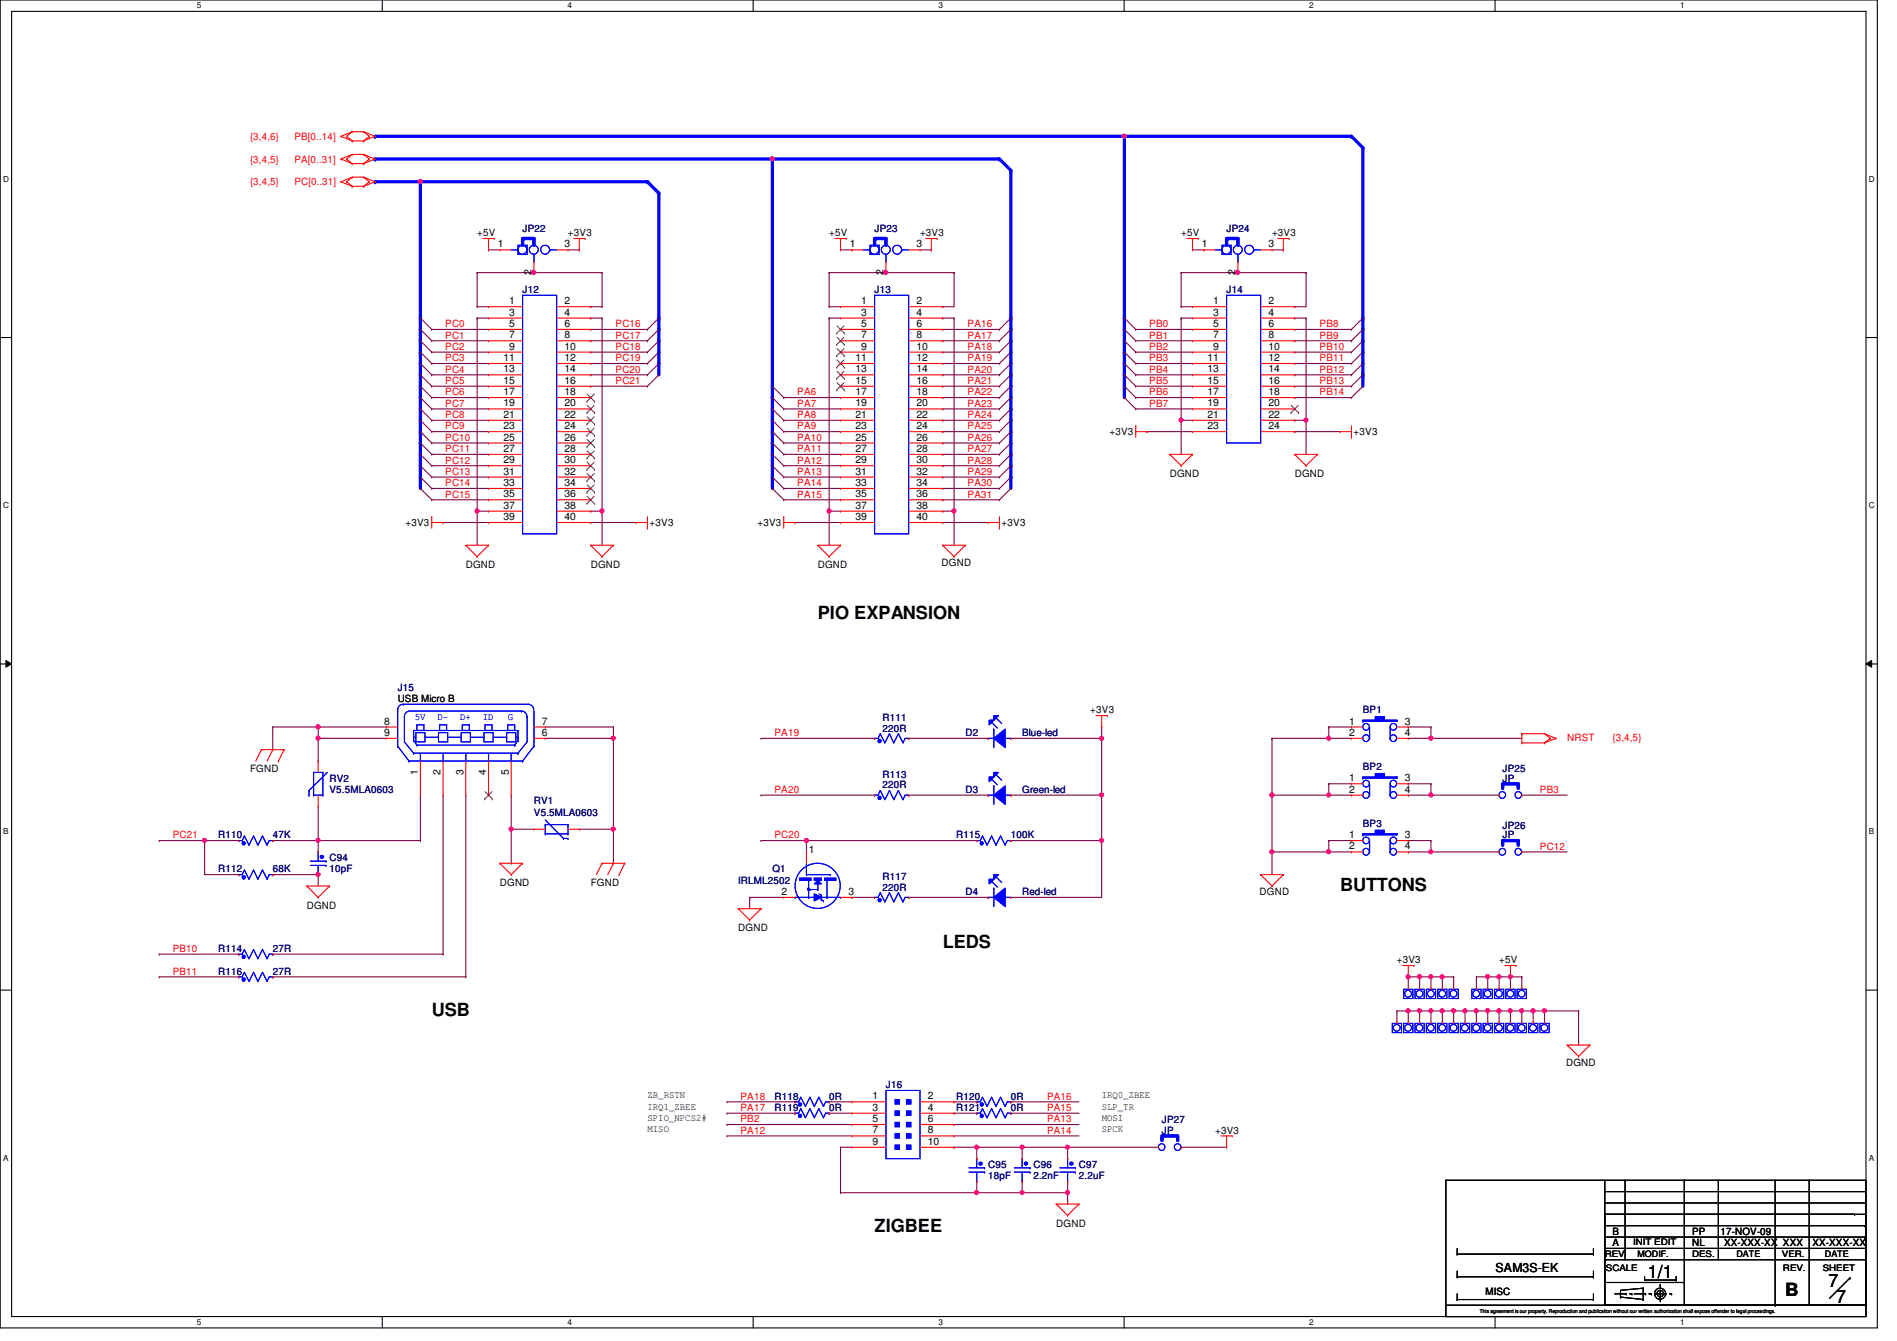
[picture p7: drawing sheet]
<svg xmlns="http://www.w3.org/2000/svg" width="297mm" height="210mm" viewBox="0 0 297 210" stroke-linecap="round" stroke-linejoin="round" font-family="sans-serif">
<defs><g id="words">
<g font-size="2.8">
<text x="128.1" y="96.9">PIO EXPANSION</text>
<text x="209.8" y="139.5">BUTTONS</text>
<text x="147.6" y="148.4">LEDS</text>
<text x="67.6" y="159.1">USB</text>
<text x="136.9" y="192.9">ZIGBEE</text>
<text x="258" y="200.1">1/1</text>
<text x="279.5" y="202.8">B</text>
<text x="286.3" y="201.5">7</text>
<text x="287.5" y="204">7</text>
</g>
<text font-size="1.9" x="234.2" y="199.1">SAM3S-EK</text>
<g font-size="1.6" fill="#f00">
<text x="39.2" y="21.9">{3,4,6}</text>
<text x="46.1" y="21.9">PB[0..14]</text>
<text x="39.2" y="29">{3,4,5}</text>
<text x="39.2" y="25.4">{3,4,5}</text>
<text x="46.1" y="29">PC[0..31]</text>
<text x="46.1" y="25.4">PA[0..31]</text>
<text x="69.7" y="51.2">PC0</text>
<text x="69.7" y="53">PC1</text>
<text x="96.4" y="53">PC17</text>
<text x="96.4" y="51.2">PC16</text>
<text x="151.5" y="51.2">PA16</text>
<text x="151.5" y="53">PA17</text>
<text x="180" y="53">PB1</text>
<text x="180" y="51.2">PB0</text>
<text x="206.6" y="53">PB9</text>
<text x="206.6" y="51.2">PB8</text>
<text x="69.7" y="54.8">PC2</text>
<text x="69.7" y="56.6">PC3</text>
<text x="69.7" y="58.3">PC4</text>
<text x="96.4" y="56.6">PC19</text>
<text x="96.4" y="58.3">PC20</text>
<text x="96.4" y="54.8">PC18</text>
<text x="151.5" y="54.8">PA18</text>
<text x="151.5" y="56.6">PA19</text>
<text x="151.5" y="58.3">PA20</text>
<text x="180" y="56.6">PB3</text>
<text x="180" y="58.3">PB4</text>
<text x="180" y="54.8">PB2</text>
<text x="206.6" y="56.6">PB11</text>
<text x="206.6" y="58.3">PB12</text>
<text x="206.6" y="54.8">PB10</text>
<text x="69.7" y="60.1">PC5</text>
<text x="69.7" y="61.9">PC6</text>
<text x="69.7" y="63.7">PC7</text>
<text x="69.7" y="65.4">PC8</text>
<text x="96.4" y="60.1">PC21</text>
<text x="124.8" y="61.9">PA6</text>
<text x="124.8" y="63.7">PA7</text>
<text x="124.8" y="65.4">PA8</text>
<text x="151.5" y="61.9">PA22</text>
<text x="151.5" y="63.7">PA23</text>
<text x="151.5" y="60.1">PA21</text>
<text x="151.5" y="65.4">PA24</text>
<text x="180" y="61.9">PB6</text>
<text x="180" y="63.7">PB7</text>
<text x="180" y="60.1">PB5</text>
<text x="206.6" y="61.9">PB14</text>
<text x="206.6" y="60.1">PB13</text>
<text x="69.7" y="67.2">PC9</text>
<text x="69.7" y="69">PC10</text>
<text x="69.7" y="70.8">PC11</text>
<text x="124.8" y="67.2">PA9</text>
<text x="124.8" y="70.8">PA11</text>
<text x="124.8" y="69">PA10</text>
<text x="151.5" y="70.8">PA27</text>
<text x="151.5" y="67.2">PA25</text>
<text x="151.5" y="69">PA26</text>
<text x="69.7" y="72.6">PC12</text>
<text x="69.7" y="74.3">PC13</text>
<text x="69.7" y="76.1">PC14</text>
<text x="69.7" y="77.9">PC15</text>
<text x="124.8" y="76.1">PA14</text>
<text x="124.8" y="74.3">PA13</text>
<text x="124.8" y="72.6">PA12</text>
<text x="124.8" y="77.9">PA15</text>
<text x="151.5" y="74.3">PA29</text>
<text x="151.5" y="76.1">PA30</text>
<text x="151.5" y="72.6">PA28</text>
<text x="151.5" y="77.9">PA31</text>
<text x="121.3" y="115.2">PA19</text>
<text x="245.4" y="116">NRST</text>
<text x="252.5" y="116">{3,4,5}</text>
<text x="121.3" y="124.1">PA20</text>
<text x="241.1" y="124.1">PB3</text>
<text x="27" y="131.2">PC21</text>
<text x="121.3" y="131.2">PC20</text>
<text x="241.1" y="133">PC12</text>
<text x="27" y="149">PB10</text>
<text x="27" y="152.6">PB11</text>
<text x="115.9" y="173.9">PA17</text>
<text x="115.9" y="172.1">PA18</text>
<text x="164" y="172.1">PA16</text>
<text x="164" y="173.9">PA15</text>
<text x="115.9" y="175.7">PB2</text>
<text x="115.9" y="177.5">PA12</text>
<text x="164" y="175.7">PA13</text>
<text x="164" y="177.5">PA14</text>
</g>
<g font-size="1.6">
<text x="74.7" y="37">+5V</text>
<text x="77.9" y="38.7">1</text>
<text x="88.4" y="38.7">3</text>
<text x="88.9" y="37">+3V3</text>
<text x="129.8" y="37">+5V</text>
<text x="133.1" y="38.7">1</text>
<text x="143.5" y="38.7">3</text>
<text x="144.1" y="37">+3V3</text>
<text x="185" y="37">+5V</text>
<text x="188.2" y="38.7">1</text>
<text x="198.6" y="38.7">3</text>
<text x="199.2" y="37">+3V3</text>
<text x="79.7" y="47.6">1</text>
<text x="83.2" y="43" transform="rotate(-90 83.2 43)">2</text>
<text x="88.4" y="47.6">2</text>
<text x="134.8" y="47.6">1</text>
<text x="138.3" y="43" transform="rotate(-90 138.3 43)">2</text>
<text x="143.5" y="47.6">2</text>
<text x="189.9" y="47.6">1</text>
<text x="193.5" y="43" transform="rotate(-90 193.5 43)">2</text>
<text x="198.6" y="47.6">2</text>
<text x="79.7" y="49.4">3</text>
<text x="79.7" y="51.2">5</text>
<text x="79.7" y="53">7</text>
<text x="88.4" y="49.4">4</text>
<text x="88.4" y="51.2">6</text>
<text x="88.4" y="53">8</text>
<text x="134.8" y="49.4">3</text>
<text x="134.8" y="51.2">5</text>
<text x="134.8" y="53">7</text>
<text x="143.5" y="49.4">4</text>
<text x="143.5" y="51.2">6</text>
<text x="143.5" y="53">8</text>
<text x="189.9" y="49.4">3</text>
<text x="189.9" y="51.2">5</text>
<text x="189.9" y="53">7</text>
<text x="198.6" y="49.4">4</text>
<text x="198.6" y="51.2">6</text>
<text x="198.6" y="53">8</text>
<text x="78.8" y="56.5">11</text>
<text x="78.8" y="58.3">13</text>
<text x="79.7" y="54.7">9</text>
<text x="88.4" y="54.7">10</text>
<text x="88.4" y="56.5">12</text>
<text x="88.4" y="58.3">14</text>
<text x="133.9" y="56.5">11</text>
<text x="133.9" y="58.3">13</text>
<text x="134.8" y="54.7">9</text>
<text x="143.5" y="54.7">10</text>
<text x="143.5" y="56.5">12</text>
<text x="143.5" y="58.3">14</text>
<text x="189.1" y="56.5">11</text>
<text x="189.1" y="58.3">13</text>
<text x="189.9" y="54.7">9</text>
<text x="198.6" y="54.7">10</text>
<text x="198.6" y="56.5">12</text>
<text x="198.6" y="58.3">14</text>
<text x="78.8" y="60.1">15</text>
<text x="78.8" y="61.8">17</text>
<text x="78.8" y="63.6">19</text>
<text x="78.8" y="65.4">21</text>
<text x="88.4" y="60.1">16</text>
<text x="88.4" y="61.8">18</text>
<text x="88.4" y="63.6">20</text>
<text x="88.4" y="65.4">22</text>
<text x="133.9" y="60.1">15</text>
<text x="133.9" y="61.8">17</text>
<text x="133.9" y="63.6">19</text>
<text x="133.9" y="65.4">21</text>
<text x="143.5" y="60.1">16</text>
<text x="143.5" y="61.8">18</text>
<text x="143.5" y="63.6">20</text>
<text x="143.5" y="65.4">22</text>
<text x="189.1" y="60.1">15</text>
<text x="189.1" y="61.8">17</text>
<text x="189.1" y="63.6">19</text>
<text x="189.1" y="65.4">21</text>
<text x="198.6" y="60.1">16</text>
<text x="198.6" y="61.8">18</text>
<text x="198.6" y="63.6">20</text>
<text x="198.6" y="65.4">22</text>
<text x="78.8" y="67.2">23</text>
<text x="78.8" y="69">25</text>
<text x="78.8" y="70.7">27</text>
<text x="88.4" y="67.2">24</text>
<text x="88.4" y="69">26</text>
<text x="88.4" y="70.7">28</text>
<text x="133.9" y="67.2">23</text>
<text x="133.9" y="69">25</text>
<text x="133.9" y="70.7">27</text>
<text x="143.5" y="67.2">24</text>
<text x="143.5" y="69">26</text>
<text x="143.5" y="70.7">28</text>
<text x="173.7" y="68.1">+3V3</text>
<text x="189.1" y="67.2">23</text>
<text x="198.6" y="67.2">24</text>
<text x="212" y="68.1">+3V3</text>
<text x="78.8" y="72.5">29</text>
<text x="78.8" y="74.3">31</text>
<text x="78.8" y="76.1">33</text>
<text x="78.8" y="77.9">35</text>
<text x="88.4" y="72.5">30</text>
<text x="88.4" y="74.3">32</text>
<text x="88.4" y="76.1">34</text>
<text x="88.4" y="77.9">36</text>
<text x="133.9" y="72.5">29</text>
<text x="133.9" y="74.3">31</text>
<text x="133.9" y="76.1">33</text>
<text x="133.9" y="77.9">35</text>
<text x="143.5" y="72.5">30</text>
<text x="143.5" y="74.3">32</text>
<text x="143.5" y="76.1">34</text>
<text x="143.5" y="77.9">36</text>
<text x="183.2" y="74.7">DGND</text>
<text x="202.7" y="74.7">DGND</text>
<text x="63.5" y="82.3">+3V3</text>
<text x="78.8" y="79.6">37</text>
<text x="78.8" y="81.4">39</text>
<text x="88.4" y="79.6">38</text>
<text x="88.4" y="81.4">40</text>
<text x="101.7" y="82.3">+3V3</text>
<text x="118.6" y="82.3">+3V3</text>
<text x="133.9" y="79.6">37</text>
<text x="133.9" y="81.4">39</text>
<text x="143.5" y="79.6">38</text>
<text x="143.5" y="81.4">40</text>
<text x="156.8" y="82.3">+3V3</text>
<text x="72.9" y="88.9">DGND</text>
<text x="92.5" y="88.9">DGND</text>
<text x="128.1" y="88.9">DGND</text>
<text x="147.4" y="88.6">DGND</text>
<text x="60.2" y="113.4">8</text>
<text x="62.3" y="109.9">USB Micro B</text>
<text x="84.8" y="113.4">7</text>
<text x="170.7" y="111.7">+3V3</text>
<text x="211.3" y="113.4">1</text>
<text x="220" y="113.4">3</text>
<text x="60.2" y="115.2">9</text>
<text x="84.8" y="115.2">6</text>
<text x="211.3" y="115.2">2</text>
<text x="220" y="115.2">4</text>
<text x="39.2" y="120.9">FGND</text>
<text x="65.4" y="121.2" transform="rotate(-90 65.4 121.2)">1</text>
<text x="69" y="121.2" transform="rotate(-90 69 121.2)">2</text>
<text x="72.6" y="121.2" transform="rotate(-90 72.6 121.2)">3</text>
<text x="76.1" y="121.2" transform="rotate(-90 76.1 121.2)">4</text>
<text x="79.7" y="121.2" transform="rotate(-90 79.7 121.2)">5</text>
<text x="211.3" y="122.3">1</text>
<text x="211.3" y="124.1">2</text>
<text x="220" y="124.1">4</text>
<text x="220" y="122.3">3</text>
<text x="211.3" y="131.2">1</text>
<text x="220" y="131.2">3</text>
<text x="126.7" y="133.5">1</text>
<text x="211.3" y="133">2</text>
<text x="220" y="133">4</text>
<text x="48" y="142.2">DGND</text>
<text x="78.3" y="138.7">DGND</text>
<text x="92.5" y="138.7">FGND</text>
<text x="122.4" y="140.1">2</text>
<text x="132.8" y="140.1">3</text>
<text x="197.2" y="140.1">DGND</text>
<text x="115.6" y="145.8">DGND</text>
<text x="218.7" y="150.8">+3V3</text>
<text x="234.7" y="150.8">+5V</text>
<text x="245.2" y="166.8">DGND</text>
<text x="101.4" y="171.9">ZB_RSTN</text>
<text x="101.4" y="173.7">IRQ1_ZBEE</text>
<text x="136.6" y="172.1">1</text>
<text x="136.6" y="173.9">3</text>
<text x="145.3" y="172.1">2</text>
<text x="145.3" y="173.9">4</text>
<text x="172.5" y="173.7">SLP_TR</text>
<text x="172.5" y="171.9">IRQ0_ZBEE</text>
<text x="101.4" y="177.2">MISO</text>
<text x="101.4" y="175.5">SPIO_NPCS2#</text>
<text x="136.6" y="175.6">5</text>
<text x="136.6" y="177.4">7</text>
<text x="136.6" y="179.2">9</text>
<text x="145.3" y="175.6">6</text>
<text x="145.3" y="177.4">8</text>
<text x="145.3" y="179.2">10</text>
<text x="172.5" y="175.5">MOSI</text>
<text x="172.5" y="177.2">SPCK</text>
<text x="190.3" y="177.5">+3V3</text>
<text x="165.4" y="192">DGND</text>
<text x="252.5" y="195.1">A</text>
<text x="252.5" y="193.3">B</text>
<text x="265" y="195.1">NL</text>
<text x="265" y="193.3">PP</text>
<text x="269.4" y="193.3">17-NOV-09</text>
<text x="270" y="195.1">XX-XXX-XX</text>
<text x="279.2" y="195.1">XXX</text>
<text x="283.8" y="195.1">XX-XXX-XX</text>
<text x="232.6" y="202.7">MISC</text>
</g>
<g font-size="1.6" fill="#00007f">
<text x="81.8" y="36.3">JP22</text>
<text x="136.9" y="36.3">JP23</text>
<text x="192.1" y="36.3">JP24</text>
<text x="81.8" y="45.9">J12</text>
<text x="136.9" y="45.9">J13</text>
<text x="192.1" y="45.9">J14</text>
<text x="62.3" y="108.1">J15</text>
<text x="138.2" y="112.9">R111</text>
<text x="213.4" y="111.7">BP1</text>
<text x="138.2" y="114.5">220R</text>
<text x="151.2" y="115.2">D2</text>
<text x="160.1" y="115.2">Blue-led</text>
<text x="51.6" y="122.3">RV2</text>
<text x="51.6" y="124.1">V5.5MLA0603</text>
<text x="83.6" y="125.9">RV1</text>
<text x="138.2" y="121.8">R113</text>
<text x="138.2" y="123.4">220R</text>
<text x="151.2" y="124.1">D3</text>
<text x="160.1" y="124.1">Green-led</text>
<text x="213.4" y="120.6">BP2</text>
<text x="235.3" y="120.9">JP25</text>
<text x="235.3" y="122.3">JP</text>
<text x="34.2" y="131.2">R110</text>
<text x="42.7" y="131.2">47K</text>
<text x="83.6" y="127.7">V5.5MLA0603</text>
<text x="149.7" y="131.2">R115</text>
<text x="158.3" y="131.2">100K</text>
<text x="213.4" y="129.5">BP3</text>
<text x="235.3" y="129.8">JP26</text>
<text x="235.3" y="131.2">JP</text>
<text x="34.2" y="136.6">R112</text>
<text x="42.7" y="136.6">68K</text>
<text x="51.6" y="134.8">C94</text>
<text x="51.6" y="136.6">10pF</text>
<text x="120.9" y="136.6">Q1</text>
<text x="138.2" y="137.8">R117</text>
<text x="115.6" y="138.3">IRLML2502</text>
<text x="138.2" y="139.4">220R</text>
<text x="151.2" y="140.1">D4</text>
<text x="160.1" y="140.1">Red-led</text>
<text x="34.2" y="149">R114</text>
<text x="42.7" y="149">27R</text>
<text x="34.2" y="152.6">R116</text>
<text x="42.7" y="152.6">27R</text>
<text x="121.3" y="173.9">R119</text>
<text x="121.3" y="172.1">R118</text>
<text x="129.8" y="173.9">0R</text>
<text x="129.8" y="172.1">0R</text>
<text x="138.7" y="170.3">J16</text>
<text x="149.7" y="172.1">R120</text>
<text x="149.7" y="173.9">R121</text>
<text x="158.3" y="172.1">0R</text>
<text x="158.3" y="173.9">0R</text>
<text x="181.9" y="175.9">JP27</text>
<text x="181.9" y="177.5">JP</text>
<text x="154.7" y="182.8">C95</text>
<text x="154.7" y="184.6">18pF</text>
<text x="161.8" y="182.8">C96</text>
<text x="161.8" y="184.6">2.2nF</text>
<text x="168.9" y="182.8">C97</text>
<text x="168.9" y="184.6">2.2uF</text>
</g>
<g font-size="1.6" fill="#00f">
<text x="64.9" y="112.7">5V</text>
<text x="68.5" y="112.7">D-</text>
<text x="72" y="112.7">D+</text>
<text x="75.6" y="112.7">ID</text>
<text x="79.5" y="112.7">G</text>
</g>
<g font-size="1.4">
<text x="251.3" y="196.7">REV</text>
<text x="255.7" y="194.9">INIT EDIT</text>
<text x="256.4" y="196.7">MODIF.</text>
<text x="265" y="196.7">DES.</text>
<text x="271.9" y="196.7">DATE</text>
<text x="279" y="196.7">VER.</text>
<text x="285.7" y="196.7">DATE</text>
<text x="251.5" y="199">SCALE</text>
<text x="279.2" y="199">REV.</text>
<text x="285.4" y="199">SHEET</text>
</g>
<g font-size="1.3">
<text x="30.8" y="1.3">5</text>
<text x="88.9" y="1.3">4</text>
<text x="146.9" y="1.3">3</text>
<text x="205" y="1.3">2</text>
<text x="263.1" y="1.3">1</text>
<text x=".5" y="28.4">D</text>
<text x="292.6" y="28.4">D</text>
<text x=".5" y="79.5">C</text>
<text x="292.6" y="79.5">C</text>
<text x=".5" y="130.6">B</text>
<text x="292.6" y="130.6">B</text>
<text x=".5" y="181.7">A</text>
<text x="292.6" y="181.7">A</text>
<text x="30.8" y="207.4">5</text>
<text x="88.9" y="207.4">4</text>
<text x="146.9" y="207.4">3</text>
<text x="205" y="207.4">2</text>
<text x="263.1" y="207.4">1</text>
</g>
<g font-size=".8">
<text x="231.7" y="205.4">This agreement iiis our property. Reproduction and publication without our written authorization shall expose offender to lllegal proceedings.</text>
<text x="231.7" y="205.4">This agreement s our property. Reproduction and publication without our written authorization shall expose offender to egal proceedings.</text>
</g>
</g></defs>
<path d="M0 0h294v207.9h-294zM1.8 1.8h290.4v204.3h-290.4z" fill="none" stroke="#000" stroke-width=".17"/>
<g fill="#fff">
<path d="M30.8 .2h.7v1.4h-.7z"/>
<path d="M30.8 206.2h.7v1.4h-.7z"/>
</g>
<path d="M59.9 0v1.8M59.9 206.1v1.8" fill="none" stroke="#000" stroke-width=".17"/>
<g fill="#fff">
<path d="M88.9 .2h.6v1.4h-.6z"/>
<path d="M88.9 206.2h.6v1.4h-.6z"/>
</g>
<path d="M117.9 0v1.8M117.9 206.1v1.8" fill="none" stroke="#000" stroke-width=".17"/>
<g fill="#fff">
<path d="M146.9 .2h.7v1.4h-.7z"/>
<path d="M146.9 206.2h.7v1.4h-.7z"/>
</g>
<path d="M176 0v1.8M176 206.1v1.8" fill="none" stroke="#000" stroke-width=".17"/>
<g fill="#fff">
<path d="M205 .2h.7v1.4h-.7z"/>
<path d="M205 206.2h.7v1.4h-.7z"/>
</g>
<path d="M234.1 0v1.8M234.1 206.1v1.8" fill="none" stroke="#000" stroke-width=".17"/>
<g fill="#fff">
<path d="M263.1 .2h.7v1.4h-.7z"/>
<path d="M263.1 206.2h.7v1.4h-.7z"/>
<path d="M.5 27.3h.9v1.4h-.9z"/>
<path d="M292.6 27.3h.9v1.4h-.9z"/>
<path d="M.5 78.4h.9v1.4h-.9z"/>
<path d="M292.6 78.4h.9v1.4h-.9z"/>
</g>
<path d="M0 52.8h1.8M292.2 52.8h1.8" fill="none" stroke="#000" stroke-width=".17"/>
<g fill="#fff">
<path d="M.5 129.5h.8v1.4h-.8z"/>
<path d="M292.6 129.5h.9v1.4h-.9z"/>
</g>
<path d="M0 103.9h1.8M292.2 103.9h1.8" fill="none" stroke="#000" stroke-width=".17"/>
<path d="M.9 103.4l.9 .5-.9 .5zM292.2 103.9l.9-.5v1z" fill="#000"/>
<path d="M.9 103.4l.9 .5-.9 .5zM292.2 103.9l.9-.5v1z" fill="none" stroke="#000" stroke-width=".16"/>
<g fill="#fff">
<path d="M.5 180.5h.8v1.4h-.8z"/>
<path d="M292.6 180.5h.9v1.4h-.9z"/>
</g>
<path d="M0 155h1.8M292.2 155h1.8" fill="none" stroke="#000" stroke-width=".17"/>
<path d="M103.2 51.6v1.7" fill="none" stroke="#00f" stroke-width=".51"/>
<circle cx="103.2" cy="51.6" r=".25" fill="#00f"/>
<path d="M176.1 21.3h35.5" fill="none" stroke="#00f" stroke-width=".51"/>
<circle cx="176.1" cy="21.3" r=".25" fill="#00f"/>
<path d="M120.9 24.9h35.6" fill="none" stroke="#00f" stroke-width=".51"/>
<circle cx="120.9" cy="24.9" r=".25" fill="#00f"/>
<circle cx="120.9" cy="24.9" r=".32" fill="#f0f"/>
<circle cx="120.9" cy="24.9" r=".32" fill="none" stroke="#f0f" stroke-width=".17"/>
<path d="M103.2 55.1v1.8" fill="none" stroke="#00f" stroke-width=".51"/>
<circle cx="103.2" cy="55.1" r=".25" fill="#00f"/>
<path d="M103.2 53.3v1.8" fill="none" stroke="#00f" stroke-width=".51"/>
<circle cx="103.2" cy="53.3" r=".25" fill="#00f"/>
<path d="M103.2 56.9v1.8" fill="none" stroke="#00f" stroke-width=".51"/>
<circle cx="103.2" cy="56.9" r=".25" fill="#00f"/>
<g fill="none" stroke="#7f003f" stroke-width=".17">
<path d="M129.8 48h.1M129.8 42.7h.1M129.8 48h1.8M129.8 42.7v5.3M147.6 48h.1M149.4 42.7h.1M149.4 42.7v5.3h-1.8M185 42.7h.1M185 48h.1M185 42.7v5.3M185 48h1.7M202.7 48h.1"/>
<path d="M204.5 42.7h.1M204.5 42.7v5.3h-1.8"/>
</g>
<path d="M213.4 49.8v1.8" fill="none" stroke="#00f" stroke-width=".51"/>
<circle cx="213.4" cy="49.8" r=".25" fill="#00f"/>
<path d="M213.4 51.6v1.7" fill="none" stroke="#00f" stroke-width=".51"/>
<circle cx="213.4" cy="51.6" r=".25" fill="#00f"/>
<path d="M213.4 53.3v1.8" fill="none" stroke="#00f" stroke-width=".51"/>
<circle cx="213.4" cy="53.3" r=".25" fill="#00f"/>
<path d="M213.4 55.1v1.8" fill="none" stroke="#00f" stroke-width=".51"/>
<circle cx="213.4" cy="55.1" r=".25" fill="#00f"/>
<path d="M176.1 55.1v1.8" fill="none" stroke="#00f" stroke-width=".51"/>
<circle cx="176.1" cy="55.1" r=".25" fill="#00f"/>
<path d="M213.4 56.9v1.8" fill="none" stroke="#00f" stroke-width=".51"/>
<circle cx="213.4" cy="56.9" r=".25" fill="#00f"/>
<path d="M92.5 80h.1M92.5 80h1.8M94.3 80h.1M94.3 80v5.3" fill="none" stroke="#7f003f" stroke-width=".17"/>
<circle cx="94.2" cy="80" r=".32" fill="#f0f"/>
<circle cx="94.2" cy="80" r=".32" fill="none" stroke="#f0f" stroke-width=".17"/>
<path d="M74.7 80h.1M74.7 80h1.8M74.7 80v5.3M92.5 81.8h.1M92.5 81.8h7.1" fill="none" stroke="#7f003f" stroke-width=".17"/>
<circle cx="74.7" cy="80" r=".32" fill="#f0f"/>
<circle cx="74.7" cy="80" r=".32" fill="none" stroke="#f0f" stroke-width=".17"/>
<path d="M69.4 81.8h.1M69.4 81.8h7.1" fill="none" stroke="#7f003f" stroke-width=".17"/>
<path d="M65.8 74.7v1.8" fill="none" stroke="#00f" stroke-width=".51"/>
<circle cx="65.8" cy="74.7" r=".25" fill="#00f"/>
<path d="M120.9 74.7v1.8" fill="none" stroke="#00f" stroke-width=".51"/>
<circle cx="120.9" cy="74.7" r=".25" fill="#00f"/>
<path d="M158.3 74.7v1.8" fill="none" stroke="#00f" stroke-width=".51"/>
<circle cx="158.3" cy="74.7" r=".25" fill="#00f"/>
<path d="M120.9 72.9v1.8" fill="none" stroke="#00f" stroke-width=".51"/>
<circle cx="120.9" cy="72.9" r=".25" fill="#00f"/>
<path d="M129.8 80h.1M129.8 80h1.8M129.8 80v5.3M149.4 176h.1M149.4 176h19.5" fill="none" stroke="#7f003f" stroke-width=".17"/>
<circle cx="129.8" cy="80" r=".32" fill="#f0f"/>
<circle cx="129.8" cy="80" r=".32" fill="none" stroke="#f0f" stroke-width=".17"/>
<path d="M67.6 51.6h.1M67.6 51.6h8.9" fill="none" stroke="#7f003f" stroke-width=".17"/>
<path d="M65.8 28.4h35.6" fill="none" stroke="#00f" stroke-width=".51"/>
<circle cx="65.8" cy="28.4" r=".25" fill="#00f"/>
<circle cx="65.8" cy="28.4" r=".32" fill="#f0f"/>
<circle cx="65.8" cy="28.4" r=".32" fill="none" stroke="#f0f" stroke-width=".17"/>
<path d="M147.6 80h.1M147.6 80h1.8" fill="none" stroke="#7f003f" stroke-width=".17"/>
<path d="M65.8 72.9v1.8" fill="none" stroke="#00f" stroke-width=".51"/>
<circle cx="65.8" cy="72.9" r=".25" fill="#00f"/>
<path d="M158.3 60.5v1.7" fill="none" stroke="#00f" stroke-width=".51"/>
<circle cx="158.3" cy="60.5" r=".25" fill="#00f"/>
<path d="M149.4 80h.1M149.4 80v5.3" fill="none" stroke="#7f003f" stroke-width=".17"/>
<circle cx="149.4" cy="80" r=".32" fill="#f0f"/>
<circle cx="149.4" cy="80" r=".32" fill="none" stroke="#f0f" stroke-width=".17"/>
<path d="M147.6 81.8h.1M147.6 81.8h7.1" fill="none" stroke="#7f003f" stroke-width=".17"/>
<path d="M158.3 62.2v1.8" fill="none" stroke="#00f" stroke-width=".51"/>
<circle cx="158.3" cy="62.2" r=".25" fill="#00f"/>
<path d="M67.6 53.3h.1M67.6 53.3h8.9M124.5 81.8h.1M124.5 81.8h7.1" fill="none" stroke="#7f003f" stroke-width=".17"/>
<path d="M158.3 64v1.8" fill="none" stroke="#00f" stroke-width=".51"/>
<circle cx="158.3" cy="64" r=".25" fill="#00f"/>
<path d="M67.6 55.1h.1M67.6 55.1h8.9" fill="none" stroke="#7f003f" stroke-width=".17"/>
<path d="M158.3 65.8v1.8" fill="none" stroke="#00f" stroke-width=".51"/>
<circle cx="158.3" cy="65.8" r=".25" fill="#00f"/>
<path d="M158.3 67.6v1.7" fill="none" stroke="#00f" stroke-width=".51"/>
<circle cx="158.3" cy="67.6" r=".25" fill="#00f"/>
<path d="M67.6 56.9h.1M67.6 56.9h8.9" fill="none" stroke="#7f003f" stroke-width=".17"/>
<path d="M158.3 69.3v1.8" fill="none" stroke="#00f" stroke-width=".51"/>
<circle cx="158.3" cy="69.3" r=".25" fill="#00f"/>
<path d="M158.3 71.1v1.8" fill="none" stroke="#00f" stroke-width=".51"/>
<circle cx="158.3" cy="71.1" r=".25" fill="#00f"/>
<path d="M67.6 58.7h.1M67.6 58.7h8.9" fill="none" stroke="#7f003f" stroke-width=".17"/>
<path d="M158.3 72.9v1.8" fill="none" stroke="#00f" stroke-width=".51"/>
<circle cx="158.3" cy="72.9" r=".25" fill="#00f"/>
<path d="M67.6 60.5h.1M67.6 60.5h8.9" fill="none" stroke="#7f003f" stroke-width=".17"/>
<path d="M120.9 71.1v1.8" fill="none" stroke="#00f" stroke-width=".51"/>
<circle cx="120.9" cy="71.1" r=".25" fill="#00f"/>
<path d="M67.6 62.2h.1M67.6 62.2h8.9" fill="none" stroke="#7f003f" stroke-width=".17"/>
<path d="M120.9 69.3v1.8" fill="none" stroke="#00f" stroke-width=".51"/>
<circle cx="120.9" cy="69.3" r=".25" fill="#00f"/>
<path d="M120.9 67.6v1.7" fill="none" stroke="#00f" stroke-width=".51"/>
<circle cx="120.9" cy="67.6" r=".25" fill="#00f"/>
<path d="M67.6 64h.1M67.6 64h8.9" fill="none" stroke="#7f003f" stroke-width=".17"/>
<path d="M120.9 65.8v1.8" fill="none" stroke="#00f" stroke-width=".51"/>
<circle cx="120.9" cy="65.8" r=".25" fill="#00f"/>
<path d="M67.6 65.8h.1M67.6 65.8h8.9" fill="none" stroke="#7f003f" stroke-width=".17"/>
<path d="M120.9 64v1.8" fill="none" stroke="#00f" stroke-width=".51"/>
<circle cx="120.9" cy="64" r=".25" fill="#00f"/>
<path d="M120.9 62.2v1.8" fill="none" stroke="#00f" stroke-width=".51"/>
<circle cx="120.9" cy="62.2" r=".25" fill="#00f"/>
<path d="M67.6 67.6h.1M67.6 67.6h8.9" fill="none" stroke="#7f003f" stroke-width=".17"/>
<path d="M120.9 60.5v1.7" fill="none" stroke="#00f" stroke-width=".51"/>
<circle cx="120.9" cy="60.5" r=".25" fill="#00f"/>
<g fill="none" stroke="#7f003f" stroke-width=".17">
<path d="M92.5 56.9h.1M92.5 53.3h.1M92.5 51.6h.1M92.5 58.7h.1M92.5 55.1h.1M92.5 56.9h8.9M92.5 53.3h8.9M92.5 51.6h8.9M92.5 58.7h8.9M92.5 55.1h8.9M177.8 53.3h.1M177.8 56.9h.1"/>
<path d="M177.8 58.7h.1M177.8 51.6h.1M177.8 55.1h.1M177.8 56.9h8.9M177.8 53.3h8.9M177.8 51.6h8.9M177.8 58.7h8.9M177.8 55.1h8.9M202.7 53.3h.1M202.7 56.9h.1M202.7 58.7h.1M202.7 51.6h.1"/>
<path d="M202.7 55.1h.1M202.7 56.9h8.9M202.7 53.3h8.9M202.7 51.6h8.9M202.7 58.7h8.9M202.7 55.1h8.9M67.6 69.3h.1M67.6 71.1h.1M67.6 72.9h.1M67.6 74.7h.1M67.6 76.5h.1M67.6 78.2h.1"/>
<path d="M67.6 69.3h8.9M67.6 71.1h8.9M67.6 72.9h8.9M67.6 74.7h8.9M67.6 76.5h8.9M67.6 78.2h8.9M92.5 60.5h.1M92.5 60.5h8.9M122.7 62.2h.1M122.7 67.6h.1M122.7 71.1h.1M122.7 76.5h.1"/>
<path d="M122.7 74.7h.1M122.7 64h.1M122.7 65.8h.1M122.7 72.9h.1M122.7 69.3h.1M122.7 78.2h.1M122.7 69.3h8.9M122.7 71.1h8.9M122.7 72.9h8.9M122.7 74.7h8.9M122.7 76.5h8.9M122.7 78.2h8.9"/>
<path d="M122.7 62.2h8.9M122.7 64h8.9M122.7 67.6h8.9M122.7 65.8h8.9M147.6 62.2h.1M147.6 62.2h8.9M177.8 62.2h.1M177.8 64h.1M177.8 60.5h.1M177.8 60.5h8.9M177.8 62.2h8.9M177.8 64h8.9"/>
<path d="M202.7 62.2h.1M202.7 60.5h.1M202.7 60.5h8.9M202.7 62.2h8.9"/>
</g>
<path d="M176.1 60.5v1.7" fill="none" stroke="#00f" stroke-width=".51"/>
<circle cx="176.1" cy="60.5" r=".25" fill="#00f"/>
<g fill="none" stroke="#7f003f" stroke-width=".17">
<path d="M147.6 71.1h.1M147.6 64h.1M147.6 74.7h.1M147.6 76.5h.1M147.6 67.6h.1M147.6 60.5h.1M147.6 72.9h.1M147.6 65.8h.1M147.6 69.3h.1M147.6 78.2h.1M147.6 71.1h8.9M147.6 64h8.9"/>
<path d="M147.6 74.7h8.9M147.6 76.5h8.9M147.6 67.6h8.9M147.6 60.5h8.9M147.6 72.9h8.9M147.6 65.8h8.9M147.6 69.3h8.9M147.6 78.2h8.9"/>
</g>
<path d="M176.1 53.3v1.8" fill="none" stroke="#00f" stroke-width=".51"/>
<circle cx="176.1" cy="53.3" r=".25" fill="#00f"/>
<path d="M74.7 49.8h.1M74.7 49.8h1.8M92.5 49.8h.1M92.5 49.8h1.8" fill="none" stroke="#7f003f" stroke-width=".17"/>
<path d="M176.1 51.6v1.7" fill="none" stroke="#00f" stroke-width=".51"/>
<circle cx="176.1" cy="51.6" r=".25" fill="#00f"/>
<path d="M176.1 49.8v1.8" fill="none" stroke="#00f" stroke-width=".51"/>
<circle cx="176.1" cy="49.8" r=".25" fill="#00f"/>
<path d="M149.4 172.5h.1M149.4 172.5h3.5M158.3 172.5h.1M158.3 172.5h10.6" fill="none" stroke="#7f003f" stroke-width=".17"/>
<path d="M211.6 21.3l1.8 1.8" fill="none" stroke="#00f" stroke-width=".51"/>
<circle cx="211.6" cy="21.3" r=".25" fill="#00f"/>
<path d="M156.5 24.9l1.8 1.8" fill="none" stroke="#00f" stroke-width=".51"/>
<circle cx="156.5" cy="24.9" r=".25" fill="#00f"/>
<path d="M101.4 28.4l1.8 1.8" fill="none" stroke="#00f" stroke-width=".51"/>
<circle cx="101.4" cy="28.4" r=".25" fill="#00f"/>
<path d="M113.8 176h.1M113.8 177.8h.1M113.8 176h19.6M113.8 177.8h19.6M149.4 177.8h.1M149.4 177.8h19.5" fill="none" stroke="#7f003f" stroke-width=".17"/>
<path d="M120.9 24.9v35.6" fill="none" stroke="#00f" stroke-width=".51"/>
<circle cx="120.9" cy="24.9" r=".25" fill="#00f"/>
<path d="M65.8 58.7v1.8" fill="none" stroke="#00f" stroke-width=".51"/>
<circle cx="65.8" cy="58.7" r=".25" fill="#00f"/>
<path d="M213.4 58.7v1.8" fill="none" stroke="#00f" stroke-width=".51"/>
<circle cx="213.4" cy="58.7" r=".25" fill="#00f"/>
<path d="M65.8 49.8v1.8" fill="none" stroke="#00f" stroke-width=".51"/>
<circle cx="65.8" cy="49.8" r=".25" fill="#00f"/>
<path d="M158.3 58.7v1.8" fill="none" stroke="#00f" stroke-width=".51"/>
<circle cx="158.3" cy="58.7" r=".25" fill="#00f"/>
<path d="M65.8 51.6v1.7" fill="none" stroke="#00f" stroke-width=".51"/>
<circle cx="65.8" cy="51.6" r=".25" fill="#00f"/>
<path d="M65.8 53.3v1.8" fill="none" stroke="#00f" stroke-width=".51"/>
<circle cx="65.8" cy="53.3" r=".25" fill="#00f"/>
<path d="M65.8 55.1v1.8" fill="none" stroke="#00f" stroke-width=".51"/>
<circle cx="65.8" cy="55.1" r=".25" fill="#00f"/>
<path d="M65.8 56.9v1.8" fill="none" stroke="#00f" stroke-width=".51"/>
<circle cx="65.8" cy="56.9" r=".25" fill="#00f"/>
<path d="M65.8 60.5v1.7" fill="none" stroke="#00f" stroke-width=".51"/>
<circle cx="65.8" cy="60.5" r=".25" fill="#00f"/>
<path d="M65.8 62.2v1.8" fill="none" stroke="#00f" stroke-width=".51"/>
<circle cx="65.8" cy="62.2" r=".25" fill="#00f"/>
<path d="M65.8 64v1.8" fill="none" stroke="#00f" stroke-width=".51"/>
<circle cx="65.8" cy="64" r=".25" fill="#00f"/>
<path d="M65.8 65.8v1.8" fill="none" stroke="#00f" stroke-width=".51"/>
<circle cx="65.8" cy="65.8" r=".25" fill="#00f"/>
<path d="M149.4 179.6h.1M149.4 179.6h10.7M152.9 179.6h.1M152.9 179.6v1.8" fill="none" stroke="#7f003f" stroke-width=".17"/>
<circle cx="152.9" cy="179.6" r=".32" fill="#f0f"/>
<circle cx="152.9" cy="179.6" r=".32" fill="none" stroke="#f0f" stroke-width=".17"/>
<path d="M167.2 179.6h.1M167.2 179.6h14.2" fill="none" stroke="#7f003f" stroke-width=".17"/>
<circle cx="167.1" cy="179.6" r=".32" fill="#f0f"/>
<circle cx="167.1" cy="179.6" r=".32" fill="none" stroke="#f0f" stroke-width=".17"/>
<path d="M160.1 179.6h.1M160.1 179.6v1.8" fill="none" stroke="#7f003f" stroke-width=".17"/>
<path d="M65.8 67.6v1.7" fill="none" stroke="#00f" stroke-width=".51"/>
<circle cx="65.8" cy="67.6" r=".25" fill="#00f"/>
<path d="M167.2 179.6h.1M167.2 179.6v1.8M185 179.6h.1M185 179.6h7.1" fill="none" stroke="#7f003f" stroke-width=".17"/>
<path d="M65.8 69.3v1.8" fill="none" stroke="#00f" stroke-width=".51"/>
<circle cx="65.8" cy="69.3" r=".25" fill="#00f"/>
<path d="M65.8 71.1v1.8" fill="none" stroke="#00f" stroke-width=".51"/>
<circle cx="65.8" cy="71.1" r=".25" fill="#00f"/>
<path d="M131.6 179.6h.1M131.6 179.6h1.8M152.9 186.7h.1M152.9 186.7h7.2M167.2 186.7h.1M167.2 186.7v1.8" fill="none" stroke="#7f003f" stroke-width=".17"/>
<circle cx="152.9" cy="186.7" r=".32" fill="#f0f"/>
<circle cx="152.9" cy="186.7" r=".32" fill="none" stroke="#f0f" stroke-width=".17"/>
<path d="M131.6 179.6h.1M131.6 179.6v7.1" fill="none" stroke="#7f003f" stroke-width=".17"/>
<path d="M103.2 30.2v19.6" fill="none" stroke="#00f" stroke-width=".51"/>
<circle cx="103.2" cy="30.2" r=".25" fill="#00f"/>
<path d="M152.9 184.9h.1M152.9 184.9v1.8M160.1 184.9h.1M160.1 186.7h.1M160.1 184.9v1.8M160.1 186.7h7.1" fill="none" stroke="#7f003f" stroke-width=".17"/>
<circle cx="167.1" cy="186.7" r=".32" fill="#f0f"/>
<circle cx="167.1" cy="186.7" r=".32" fill="none" stroke="#f0f" stroke-width=".17"/>
<circle cx="160" cy="186.7" r=".32" fill="#f0f"/>
<circle cx="160" cy="186.7" r=".32" fill="none" stroke="#f0f" stroke-width=".17"/>
<path d="M129.8 49.8h.1M129.8 49.8h1.8M147.6 49.8h.1M147.6 49.8h1.8" fill="none" stroke="#7f003f" stroke-width=".17"/>
<path d="M103.2 49.8v1.8" fill="none" stroke="#00f" stroke-width=".51"/>
<circle cx="103.2" cy="49.8" r=".25" fill="#00f"/>
<path d="M176.1 56.9v1.8" fill="none" stroke="#00f" stroke-width=".51"/>
<circle cx="176.1" cy="56.9" r=".25" fill="#00f"/>
<path d="M176.1 58.7v1.8" fill="none" stroke="#00f" stroke-width=".51"/>
<circle cx="176.1" cy="58.7" r=".25" fill="#00f"/>
<path d="M129.8 49.8h.1M129.8 49.8v30.2M149.4 49.8h.1M149.4 49.8v30.2" fill="none" stroke="#7f003f" stroke-width=".17"/>
<path d="M58.7 24.9h62.2" fill="none" stroke="#00f" stroke-width=".51"/>
<circle cx="58.7" cy="24.9" r=".25" fill="#00f"/>
<path d="M179.6 67.6h.1M179.6 67.6h7.1M185 65.8h.1M185 65.8v5.3M202.7 67.6h.1M202.7 67.6h7.1" fill="none" stroke="#7f003f" stroke-width=".17"/>
<circle cx="184.9" cy="65.8" r=".32" fill="#f0f"/>
<circle cx="184.9" cy="65.8" r=".32" fill="none" stroke="#f0f" stroke-width=".17"/>
<path d="M185 49.8h.1M185 49.8h1.7M185 49.8v16M185 65.8h.1M185 65.8h1.7M204.5 65.8h.1M204.5 65.8v5.3" fill="none" stroke="#7f003f" stroke-width=".17"/>
<circle cx="204.5" cy="65.8" r=".32" fill="#f0f"/>
<circle cx="204.5" cy="65.8" r=".32" fill="none" stroke="#f0f" stroke-width=".17"/>
<path d="M202.7 49.8h.1M202.7 49.8h1.8M204.5 49.8h.1M204.5 49.8v16h-1.8M202.7 65.8h.1M160.1 179.6h.1M160.1 179.6h7.1M131.6 186.7h.1M131.6 186.7h21.3" fill="none" stroke="#7f003f" stroke-width=".17"/>
<circle cx="160" cy="179.6" r=".32" fill="#f0f"/>
<circle cx="160" cy="179.6" r=".32" fill="none" stroke="#f0f" stroke-width=".17"/>
<path d="M167.2 184.9h.1M167.2 184.9v1.8" fill="none" stroke="#7f003f" stroke-width=".17"/>
<path d="M58.7 21.3h117.4" fill="none" stroke="#00f" stroke-width=".51"/>
<circle cx="58.7" cy="21.3" r=".25" fill="#00f"/>
<circle cx="176" cy="21.3" r=".32" fill="#f0f"/>
<circle cx="176" cy="21.3" r=".32" fill="none" stroke="#f0f" stroke-width=".17"/>
<g fill="none" stroke="#7f003f" stroke-width=".17">
<path d="M74.7 49.8h.1M74.7 49.8v30.2M113.8 174.2h.1M113.8 172.5h.1M113.8 174.2h10.7M113.8 172.5h10.7M129.8 174.2h.1M129.8 172.5h.1M129.8 174.2h3.6M129.8 172.5h3.6M149.4 174.2h.1M149.4 174.2h3.5"/>
<path d="M158.3 174.2h.1M158.3 174.2h10.6"/>
</g>
<path d="M58.7 28.4h7.1" fill="none" stroke="#00f" stroke-width=".51"/>
<circle cx="58.7" cy="28.4" r=".25" fill="#00f"/>
<path d="M94.3 49.8h.1M94.3 49.8v30.2M220.5 113.8h.1M220.5 113.8h3.6M224.1 115.6h.1M224.1 115.6h14.2M208.1 124.5h.1M208.1 124.5h3.5M238.3 124.5h.1M238.3 124.5h7.1" fill="none" stroke="#7f003f" stroke-width=".17"/>
<circle cx="208" cy="124.4" r=".32" fill="#f0f"/>
<circle cx="208" cy="124.4" r=".32" fill="none" stroke="#f0f" stroke-width=".17"/>
<path d="M199.2 124.5h.1M199.2 124.5v8.8" fill="none" stroke="#7f003f" stroke-width=".17"/>
<circle cx="199.2" cy="124.4" r=".32" fill="#f0f"/>
<circle cx="199.2" cy="124.4" r=".32" fill="none" stroke="#f0f" stroke-width=".17"/>
<path d="M208.1 133.3h.1M208.1 133.3h3.5" fill="none" stroke="#7f003f" stroke-width=".17"/>
<circle cx="208" cy="133.3" r=".32" fill="#f0f"/>
<circle cx="208" cy="133.3" r=".32" fill="none" stroke="#f0f" stroke-width=".17"/>
<path d="M220.5 122.7h.1M220.5 122.7h3.6M224.1 122.7h.1M224.1 122.7v1.8" fill="none" stroke="#7f003f" stroke-width=".17"/>
<circle cx="224" cy="124.4" r=".32" fill="#f0f"/>
<circle cx="224" cy="124.4" r=".32" fill="none" stroke="#f0f" stroke-width=".17"/>
<path d="M220.5 131.6h.1M220.5 131.6h3.6M224.1 131.6h.1M224.1 133.3h.1M224.1 131.6v1.7M224.1 133.3h10.6" fill="none" stroke="#7f003f" stroke-width=".17"/>
<circle cx="224" cy="133.3" r=".32" fill="#f0f"/>
<circle cx="224" cy="133.3" r=".32" fill="none" stroke="#f0f" stroke-width=".17"/>
<path d="M199.2 133.3h.1M199.2 133.3v3.6M220.5 133.3h.1M220.5 124.5h.1M220.5 133.3h3.6M220.5 124.5h3.6M238.3 133.3h.1M238.3 133.3h7.1" fill="none" stroke="#7f003f" stroke-width=".17"/>
<circle cx="199.2" cy="133.3" r=".32" fill="#f0f"/>
<circle cx="199.2" cy="133.3" r=".32" fill="none" stroke="#f0f" stroke-width=".17"/>
<path d="M208.1 115.6h.1M208.1 115.6h3.5" fill="none" stroke="#7f003f" stroke-width=".17"/>
<circle cx="208" cy="115.5" r=".32" fill="#f0f"/>
<circle cx="208" cy="115.5" r=".32" fill="none" stroke="#f0f" stroke-width=".17"/>
<path d="M199.2 115.6h.1M199.2 115.6v8.9M220.5 115.6h.1M220.5 115.6h3.6M224.1 124.5h.1M224.1 124.5h10.6" fill="none" stroke="#7f003f" stroke-width=".17"/>
<circle cx="224" cy="115.5" r=".32" fill="#f0f"/>
<circle cx="224" cy="115.5" r=".32" fill="none" stroke="#f0f" stroke-width=".17"/>
<g fill="none" stroke="#7f003f" stroke-width=".17">
<path d="M119.2 115.6h.1M119.2 115.6h17.7M142.3 115.6h.1M142.3 115.6h12.4M158.3 115.6h.1M158.3 115.6h14.2M172.5 113.8h.1M172.5 115.6h.1M172.5 113.8v10.7h-14.2M119.2 124.5h.1M119.2 124.5h17.7M126.3 131.6h.1"/>
<path d="M126.3 131.6h26.6M142.3 124.5h.1M142.3 124.5h12.4M158.3 124.5h.1M158.3 140.5h.1M158.3 140.5h14.2"/>
</g>
<circle cx="172.5" cy="115.5" r=".32" fill="#f0f"/>
<circle cx="172.5" cy="115.5" r=".32" fill="none" stroke="#f0f" stroke-width=".17"/>
<path d="M126.3 131.6h.1M126.3 131.6v1.7M117.4 140.5h.1M117.4 140.5h5.3M117.4 140.5v1.7M133.4 140.5h.1M133.4 140.5h3.5M142.3 140.5h.1M142.3 140.5h12.4" fill="none" stroke="#7f003f" stroke-width=".17"/>
<circle cx="126.3" cy="131.5" r=".32" fill="#f0f"/>
<circle cx="126.3" cy="131.5" r=".32" fill="none" stroke="#f0f" stroke-width=".17"/>
<path d="M42.7 131.6h.1M42.7 136.9h.1M42.7 131.6h7.1M42.7 136.9h7.1M49.8 136.9h.1M49.8 136.9v1.8" fill="none" stroke="#7f003f" stroke-width=".17"/>
<circle cx="49.8" cy="136.9" r=".32" fill="#f0f"/>
<circle cx="49.8" cy="136.9" r=".32" fill="none" stroke="#f0f" stroke-width=".17"/>
<path d="M24.9 131.6h.1M24.9 131.6h12.5M32 131.6h.1M32 131.6v5.3h5.4M37.4 136.9h.1M37.4 131.6h.1" fill="none" stroke="#7f003f" stroke-width=".17"/>
<circle cx="32" cy="131.5" r=".32" fill="#f0f"/>
<circle cx="32" cy="131.5" r=".32" fill="none" stroke="#f0f" stroke-width=".17"/>
<path d="M119.2 131.6h.1M119.2 131.6h7.1M172.5 131.6h.1M172.5 131.6v8.9" fill="none" stroke="#7f003f" stroke-width=".17"/>
<circle cx="172.5" cy="131.5" r=".32" fill="#f0f"/>
<circle cx="172.5" cy="131.5" r=".32" fill="none" stroke="#f0f" stroke-width=".17"/>
<path d="M158.3 131.6h.1M172.5 124.5h.1M172.5 124.5v7.1h-14.2" fill="none" stroke="#7f003f" stroke-width=".17"/>
<circle cx="172.5" cy="124.4" r=".32" fill="#f0f"/>
<circle cx="172.5" cy="124.4" r=".32" fill="none" stroke="#f0f" stroke-width=".17"/>
<g fill="none" stroke="#7f003f" stroke-width=".17">
<path d="M199.2 115.6h.1M208.1 113.8h.1M208.1 113.8h3.5M208.1 113.8v1.8h-8.9M224.1 113.8h.1M224.1 113.8v1.8M49.8 131.6h.1M49.8 131.6v1.7M199.2 133.3h.1M199.2 124.5h.1M208.1 131.6h.1M208.1 122.7h.1"/>
<path d="M208.1 122.7v1.8h-8.9M208.1 131.6v1.7h-8.9M208.1 131.6h3.5M208.1 122.7h3.5M24.9 149.4h.1M24.9 152.9h.1M24.9 149.4h12.5M24.9 152.9h12.5M42.7 149.4h.1M42.7 152.9h.1M42.7 149.4h26.7M42.7 152.9h30.2"/>
</g>
<path d="M213.4 23.1v26.7" fill="none" stroke="#00f" stroke-width=".51"/>
<circle cx="213.4" cy="23.1" r=".25" fill="#00f"/>
<path d="M176.1 21.3v28.5" fill="none" stroke="#00f" stroke-width=".51"/>
<circle cx="176.1" cy="21.3" r=".25" fill="#00f"/>
<path d="M65.8 28.4v21.4" fill="none" stroke="#00f" stroke-width=".51"/>
<circle cx="65.8" cy="28.4" r=".25" fill="#00f"/>
<path d="M158.3 56.9v1.8" fill="none" stroke="#00f" stroke-width=".51"/>
<circle cx="158.3" cy="56.9" r=".25" fill="#00f"/>
<g fill="none" stroke="#7f003f" stroke-width=".17">
<path d="M76.5 39.1h.1M76.5 39.1h1.8M88.9 39.1h1.8M90.7 39.1h.1M74.7 48h.1M74.7 42.7h.1M74.7 48h1.8M74.7 42.7v5.3M74.7 42.7h8.9M92.5 48h.1M92.5 48h1.8M94.3 48h.1"/>
<path d="M94.3 42.7v5.3"/>
</g>
<circle cx="83.6" cy="42.6" r=".32" fill="#f0f"/>
<circle cx="83.6" cy="42.6" r=".32" fill="none" stroke="#f0f" stroke-width=".17"/>
<path d="M186.7 39.1h1.8M188.5 39.1h.1M199.2 39.1h1.8M201 39.1h.1M83.6 42.7h10.7M94.3 42.7h.1M185 42.7h.1M185 42.7h8.8" fill="none" stroke="#7f003f" stroke-width=".17"/>
<circle cx="193.8" cy="42.6" r=".32" fill="#f0f"/>
<circle cx="193.8" cy="42.6" r=".32" fill="none" stroke="#f0f" stroke-width=".17"/>
<path d="M131.6 39.1h1.8M133.4 39.1h.1M144.1 39.1h1.7M145.8 39.1h.1M129.8 42.7h.1M129.8 42.7h19.6M149.4 42.7h.1M193.8 42.7h10.7M204.5 42.7h.1" fill="none" stroke="#7f003f" stroke-width=".17"/>
<circle cx="138.7" cy="42.6" r=".32" fill="#f0f"/>
<circle cx="138.7" cy="42.6" r=".32" fill="none" stroke="#f0f" stroke-width=".17"/>
<path d="M220.5 152.9h.1M220.5 152.9v1.8M224.1 152.9h.1M224.1 152.9h1.7M225.8 152.9h.1M225.8 152.9v1.8" fill="none" stroke="#7f003f" stroke-width=".17"/>
<circle cx="225.8" cy="152.9" r=".32" fill="#f0f"/>
<circle cx="225.8" cy="152.9" r=".32" fill="none" stroke="#f0f" stroke-width=".17"/>
<circle cx="224" cy="152.9" r=".32" fill="#f0f"/>
<circle cx="224" cy="152.9" r=".32" fill="none" stroke="#f0f" stroke-width=".17"/>
<path d="M222.3 152.9h.1M222.3 152.9h1.8M224.1 152.9h.1M224.1 152.9v1.8" fill="none" stroke="#7f003f" stroke-width=".17"/>
<circle cx="222.3" cy="152.9" r=".32" fill="#f0f"/>
<circle cx="222.3" cy="152.9" r=".32" fill="none" stroke="#f0f" stroke-width=".17"/>
<path d="M220.5 152.9h.1M220.5 152.9h1.8M222.3 152.9h.1M222.3 152.9v1.8" fill="none" stroke="#7f003f" stroke-width=".17"/>
<circle cx="220.5" cy="152.9" r=".32" fill="#f0f"/>
<circle cx="220.5" cy="152.9" r=".32" fill="none" stroke="#f0f" stroke-width=".17"/>
<path d="M231.2 152.9h.1M231.2 152.9v1.8M231.2 152.9h1.8M233 152.9h.1M236.5 152.9h.1M236.5 152.9v1.8" fill="none" stroke="#7f003f" stroke-width=".17"/>
<circle cx="232.9" cy="152.9" r=".32" fill="#f0f"/>
<circle cx="232.9" cy="152.9" r=".32" fill="none" stroke="#f0f" stroke-width=".17"/>
<path d="M233 152.9h.1M233 152.9v1.8M233 152.9h1.7M234.7 152.9h.1M234.7 152.9v1.8" fill="none" stroke="#7f003f" stroke-width=".17"/>
<circle cx="234.7" cy="152.9" r=".32" fill="#f0f"/>
<circle cx="234.7" cy="152.9" r=".32" fill="none" stroke="#f0f" stroke-width=".17"/>
<path d="M234.7 152.9h1.8M236.5 152.9h.1" fill="none" stroke="#7f003f" stroke-width=".17"/>
<circle cx="236.5" cy="152.9" r=".32" fill="#f0f"/>
<circle cx="236.5" cy="152.9" r=".32" fill="none" stroke="#f0f" stroke-width=".17"/>
<path d="M220.5 158.2h.1M220.5 158.2v1.8M220.5 158.2h1.8M222.3 158.2h.1" fill="none" stroke="#7f003f" stroke-width=".17"/>
<circle cx="220.5" cy="158.2" r=".32" fill="#f0f"/>
<circle cx="220.5" cy="158.2" r=".32" fill="none" stroke="#f0f" stroke-width=".17"/>
<circle cx="222.3" cy="158.2" r=".32" fill="#f0f"/>
<circle cx="222.3" cy="158.2" r=".32" fill="none" stroke="#f0f" stroke-width=".17"/>
<path d="M222.3 158.2h.1M222.3 158.2v1.8M222.3 158.2h1.8M224.1 158.2h.1M247.2 158.2h.1M247.2 158.2v5.4" fill="none" stroke="#7f003f" stroke-width=".17"/>
<circle cx="224" cy="158.2" r=".32" fill="#f0f"/>
<circle cx="224" cy="158.2" r=".32" fill="none" stroke="#f0f" stroke-width=".17"/>
<path d="M224.1 158.2h.1M224.1 158.2v1.8M224.1 158.2h1.7M225.8 158.2h.1" fill="none" stroke="#7f003f" stroke-width=".17"/>
<circle cx="225.8" cy="158.2" r=".32" fill="#f0f"/>
<circle cx="225.8" cy="158.2" r=".32" fill="none" stroke="#f0f" stroke-width=".17"/>
<path d="M225.8 158.2h.1M225.8 158.2v1.8M225.8 158.2h1.8M227.6 158.2h.1" fill="none" stroke="#7f003f" stroke-width=".17"/>
<circle cx="227.6" cy="158.2" r=".32" fill="#f0f"/>
<circle cx="227.6" cy="158.2" r=".32" fill="none" stroke="#f0f" stroke-width=".17"/>
<path d="M227.6 158.2h.1M227.6 158.2v1.8M227.6 158.2h1.8M229.4 158.2h.1" fill="none" stroke="#7f003f" stroke-width=".17"/>
<circle cx="229.4" cy="158.2" r=".32" fill="#f0f"/>
<circle cx="229.4" cy="158.2" r=".32" fill="none" stroke="#f0f" stroke-width=".17"/>
<path d="M229.4 158.2h.1M229.4 158.2v1.8M229.4 158.2h1.8M231.2 158.2h.1" fill="none" stroke="#7f003f" stroke-width=".17"/>
<circle cx="231.2" cy="158.2" r=".32" fill="#f0f"/>
<circle cx="231.2" cy="158.2" r=".32" fill="none" stroke="#f0f" stroke-width=".17"/>
<path d="M231.2 158.2h.1M231.2 158.2v1.8M231.2 158.2h1.8M233 158.2h.1" fill="none" stroke="#7f003f" stroke-width=".17"/>
<circle cx="232.9" cy="158.2" r=".32" fill="#f0f"/>
<circle cx="232.9" cy="158.2" r=".32" fill="none" stroke="#f0f" stroke-width=".17"/>
<path d="M233 158.2h.1M233 158.2v1.8M233 158.2h1.7M234.7 158.2h.1" fill="none" stroke="#7f003f" stroke-width=".17"/>
<circle cx="234.7" cy="158.2" r=".32" fill="#f0f"/>
<circle cx="234.7" cy="158.2" r=".32" fill="none" stroke="#f0f" stroke-width=".17"/>
<path d="M234.7 158.2h.1M234.7 158.2v1.8M234.7 158.2h1.8M236.5 158.2h.1" fill="none" stroke="#7f003f" stroke-width=".17"/>
<circle cx="236.5" cy="158.2" r=".32" fill="#f0f"/>
<circle cx="236.5" cy="158.2" r=".32" fill="none" stroke="#f0f" stroke-width=".17"/>
<path d="M236.5 158.2h.1M236.5 158.2v1.8M236.5 158.2h1.8M238.3 158.2h.1" fill="none" stroke="#7f003f" stroke-width=".17"/>
<circle cx="238.3" cy="158.2" r=".32" fill="#f0f"/>
<circle cx="238.3" cy="158.2" r=".32" fill="none" stroke="#f0f" stroke-width=".17"/>
<path d="M225.8 152.9h.1M225.8 152.9h1.8M227.6 152.9h.1M227.6 152.9v1.8M236.5 152.9h.1M236.5 152.9h1.8M238.3 152.9h.1M238.3 158.2h.1M238.3 152.9v1.8M238.3 158.2v1.8M238.3 158.2h1.8M240.1 158.2h.1" fill="none" stroke="#7f003f" stroke-width=".17"/>
<circle cx="240" cy="158.2" r=".32" fill="#f0f"/>
<circle cx="240" cy="158.2" r=".32" fill="none" stroke="#f0f" stroke-width=".17"/>
<path d="M240.1 158.2h.1M240.1 158.2v1.8M240.1 158.2h1.7M241.8 158.2h.1" fill="none" stroke="#7f003f" stroke-width=".17"/>
<circle cx="241.8" cy="158.2" r=".32" fill="#f0f"/>
<circle cx="241.8" cy="158.2" r=".32" fill="none" stroke="#f0f" stroke-width=".17"/>
<path d="M80 129.8h.1M80 124.5v5.3M218.7 158.2h.1M218.7 158.2h1.8M218.7 158.2v1.8M220.5 158.2h.1M241.8 158.2h.1M241.8 158.2v1.8M241.8 158.2h5.4M247.2 158.2h.1" fill="none" stroke="#7f003f" stroke-width=".17"/>
<circle cx="80" cy="129.8" r=".32" fill="#f0f"/>
<circle cx="80" cy="129.8" r=".32" fill="none" stroke="#f0f" stroke-width=".17"/>
<path d="M49.8 131.6h.1M49.8 131.6h16M65.8 131.6h.1M65.8 124.5v7.1" fill="none" stroke="#7f003f" stroke-width=".17"/>
<circle cx="49.8" cy="131.5" r=".32" fill="#f0f"/>
<circle cx="49.8" cy="131.5" r=".32" fill="none" stroke="#f0f" stroke-width=".17"/>
<path d="M49.8 113.8h.1M49.8 113.8h10.7M49.8 131.6h.1M49.8 126.2v5.4M69.4 124.5v24.9M72.9 124.5v28.4M69.4 149.4h.1M72.9 152.9h.1" fill="none" stroke="#7f003f" stroke-width=".17"/>
<circle cx="49.8" cy="113.8" r=".32" fill="#f0f"/>
<circle cx="49.8" cy="113.8" r=".32" fill="none" stroke="#f0f" stroke-width=".17"/>
<path d="M49.8 115.6h.1M49.8 113.8v1.8" fill="none" stroke="#7f003f" stroke-width=".17"/>
<circle cx="49.8" cy="115.5" r=".32" fill="#f0f"/>
<circle cx="49.8" cy="115.5" r=".32" fill="none" stroke="#f0f" stroke-width=".17"/>
<g fill="none" stroke="#7f003f" stroke-width=".17">
<path d="M49.8 115.6h.1M49.8 119.1h.1M49.8 115.6h10.7M49.8 115.6v3.5M85.4 115.6h10.7M85.4 113.8h10.7M96.1 113.8h.1M96.1 115.6h.1M96.1 113.8v1.8M80 129.8h.1M80 135.1h.1M80 129.8h3.6"/>
<path d="M80 129.8v5.3M90.7 129.8h5.4M96.1 129.8h.1M96.1 135.1h.1M96.1 129.8v5.3"/>
</g>
<circle cx="96" cy="115.5" r=".32" fill="#f0f"/>
<circle cx="96" cy="115.5" r=".32" fill="none" stroke="#f0f" stroke-width=".17"/>
<path d="M96.1 115.6v14.2M96.1 129.8h.1" fill="none" stroke="#7f003f" stroke-width=".17"/>
<circle cx="96" cy="129.8" r=".32" fill="#f0f"/>
<circle cx="96" cy="129.8" r=".32" fill="none" stroke="#f0f" stroke-width=".17"/>
<g fill="none" stroke="#7f003f" stroke-width=".17">
<path d="M147.6 51.6h.1M147.6 53.3h.1M147.6 55.1h.1M147.6 56.9h.1M147.6 58.7h.1M147.6 51.6h8.9M147.6 53.3h8.9M147.6 55.1h8.9M147.6 56.9h8.9M147.6 58.7h8.9M42.7 113.8h.1M42.7 113.8v3.5"/>
<path d="M42.7 113.8h7.1M49.8 113.8h.1"/>
</g>
<path d="M158.3 26.7v23.1" fill="none" stroke="#00f" stroke-width=".51"/>
<circle cx="158.3" cy="26.7" r=".25" fill="#00f"/>
<path d="M158.3 49.8v1.8" fill="none" stroke="#00f" stroke-width=".51"/>
<circle cx="158.3" cy="49.8" r=".25" fill="#00f"/>
<path d="M158.3 51.6v1.7" fill="none" stroke="#00f" stroke-width=".51"/>
<circle cx="158.3" cy="51.6" r=".25" fill="#00f"/>
<path d="M158.3 53.3v1.8" fill="none" stroke="#00f" stroke-width=".51"/>
<circle cx="158.3" cy="53.3" r=".25" fill="#00f"/>
<path d="M158.3 55.1v1.8" fill="none" stroke="#00f" stroke-width=".51"/>
<circle cx="158.3" cy="55.1" r=".25" fill="#00f"/>
<g fill="none" stroke="#f00" stroke-width=".17">
<path d="M53.4 28.4h.1M53.4 21.3h.1M53.4 24.9h.1M53.4 28.4l1.8 .8M53.4 21.3l1.8 .8M53.4 24.9l1.8 .7M54.3 28.4h.1M54.3 21.3h.1M54.3 24.9h.1M54.3 28.4l.9 .8M54.3 21.3l.9 .8M54.3 24.9l.9 .7"/>
<path d="M55.2 29.2h.1M55.2 27.7h.1M55.2 22.1h.1M55.2 20.6h.1M55.2 25.6h.1M55.2 24.2h.1M55.2 29.2h1.7M55.2 27.7h1.7M55.2 27.7l-1.8 .7M55.2 27.7l-.9 .7M55.2 22.1h1.7M55.2 20.6h1.7"/>
<path d="M55.2 20.6l-1.8 .7M55.2 20.6l-.9 .7M55.2 25.6h1.7M55.2 24.2h1.7M55.2 24.2l-1.8 .7M55.2 24.2l-.9 .7M56.9 27.7h.1M56.9 29.2h.1M56.9 20.6h.1M56.9 22.1h.1M56.9 24.2h.1M56.9 25.6h.1"/>
<path d="M56.9 27.7l1.8 .7M56.9 27.7l.9 .7M56.9 20.6l1.8 .7M56.9 20.6l.9 .7M56.9 24.2l1.8 .7M56.9 24.2l.9 .7M57.8 28.4h.1M57.8 21.3h.1M57.8 24.9h.1M57.8 28.4l-.9 .8M57.8 21.3l-.9 .8M57.8 24.9l-.9 .7"/>
<path d="M58.7 28.4h.1M58.7 21.3h.1M58.7 24.9h.1M58.7 28.4l-1.8 .8M58.7 21.3l-1.8 .8M58.7 24.9l-1.8 .7M75.6 37.3h1.8M76.5 39.1h.1M76.5 37.3v1.8M77.4 37.3h.1M89.8 37.3h1.8M90.7 39.1h.1"/>
<path d="M90.7 37.3v1.8M91.6 37.3h.1M130.7 37.3h1.8M131.6 39.1h.1M131.6 37.3v1.8M132.5 37.3h.1M133.4 39.1h.1M133.4 39.1h1.8M142.3 39.1h1.8M144.1 39.1h.1M144.9 37.3h1.8M145.8 39.1h.1"/>
<path d="M145.8 37.3v1.8M146.7 37.3h.1M185.8 37.3h1.8M186.7 39.1h.1M186.7 37.3v1.8M187.6 37.3h.1M200.1 37.3h1.7M201 39.1h.1M201 37.3v1.8M201.8 37.3h.1M138.7 42.7h.1M138.7 40.9v1.8"/>
<path d="M177.8 66.7h.1M177.8 67.6h1.8M177.8 66.7v1.8M179.6 67.6h.1M183.2 71.1h.1M183.2 71.1h3.5M183.2 71.1l1.8 1.8M185 72.9h.1M186.7 71.1h.1M186.7 71.1l-1.7 1.8M202.7 71.1h.1M202.7 71.1h3.6"/>
<path d="M202.7 71.1l1.8 1.8M204.5 72.9h.1M206.3 71.1h.1M206.3 71.1l-1.8 1.8M209.8 67.6h.1M209.8 67.6h1.8M211.6 68.5h.1M211.6 66.7v1.8M67.6 80.9h.1M67.6 81.8h1.8M67.6 80.9v1.8M69.4 81.8h.1"/>
<path d="M72.9 85.3h.1M72.9 85.3h3.6M72.9 85.3l1.8 1.8M74.7 87.1h.1M76.5 85.3h.1M76.5 85.3l-1.8 1.8M92.5 85.3h.1M92.5 85.3h3.6M92.5 85.3l1.8 1.8M94.3 87.1h.1M96.1 85.3h.1M96.1 85.3l-1.8 1.8"/>
<path d="M99.6 81.8h.1M99.6 81.8h1.8M101.4 82.7h.1M101.4 80.9v1.8M122.7 80.9h.1M122.7 81.8h1.8M122.7 80.9v1.8M124.5 81.8h.1M128.1 85.3h.1M128.1 85.3h3.5M128.1 85.3l1.7 1.8M129.8 87.1h.1"/>
<path d="M131.6 85.3h.1M131.6 85.3l-1.8 1.8M147.6 85.3h.1M147.6 85.3h3.6M147.6 85.3l1.8 1.8M149.4 87.1h.1M151.2 85.3h.1M151.2 85.3l-1.8 1.8M154.7 81.8h.1M154.7 81.8h1.8M156.5 82.7h.1M156.5 80.9v1.8"/>
<path d="M40.9 117.3h.1M40.9 117.3l-.9 1.8M40.9 117.3h3.6M42.7 117.3h.1M42.7 117.3l-.9 1.8M43.6 119.1h.1M44.5 117.3h.1M44.5 117.3l-.9 1.8M171.6 112h1.8M172.5 113.8h.1M172.5 112v1.8M173.4 112h.1"/>
<path d="M238.3 114.9h.1M238.3 116.3h.1M238.3 114.9h3.5M238.3 116.3h3.5M238.3 114.9v1.4M241.8 116.3h.1M241.8 114.9l1.8 .7M241.8 114.9l.9 .7M242.7 115.6h.1M242.7 115.6l-.9 .7M243.6 115.6h.1M243.6 115.6l-1.8 .7"/>
<path d="M48 138.7h.1M48 138.7h3.6M48 138.7l1.8 1.8M51.6 138.7h.1M51.6 138.7l-1.8 1.8M78.3 135.1h.1M78.3 135.1h3.5M78.3 135.1l1.7 1.8M80 136.9h.1M81.8 135.1h.1M81.8 135.1l-1.8 1.8M94.3 135.1h.1"/>
<path d="M94.3 135.1h3.5M94.3 135.1l-.9 1.8M96.1 135.1h.1M96.1 135.1l-.9 1.8M96.9 136.9h.1M97.8 135.1h.1M97.8 135.1l-.9 1.8M197.4 136.9h.1M197.4 136.9h3.6M197.4 136.9l1.8 1.8M199.2 138.7h.1M201 136.9h.1"/>
<path d="M201 136.9l-1.8 1.8M49.8 140.5h.1M115.6 142.2h.1M115.6 142.2h3.6M115.6 142.2l1.8 1.8M117.4 144h.1M119.2 142.2h.1M119.2 142.2l-1.8 1.8M219.6 151.1h1.8M220.5 152.9h.1M220.5 151.1v1.8M221.4 151.1h.1"/>
<path d="M235.6 151.1h1.8M236.5 152.9h.1M236.5 151.1v1.8M237.4 151.1h.1M191.2 177.8h1.8M192.1 179.6h.1M192.1 177.8v1.8M193 177.8h.1M241.8 160h.1M245.4 163.6h.1M245.4 163.6h3.6M245.4 163.6l1.8 1.8"/>
<path d="M247.2 165.4h.1M249 163.6h.1M249 163.6l-1.8 1.8M165.4 188.5h.1M165.4 188.5h3.5M165.4 188.5l1.8 1.7M167.2 190.2h.1M168.9 188.5h.1M168.9 188.5l-1.7 1.7"/>
</g>
<g fill="none" stroke="#7f003f" stroke-width=".17">
<path d="M65.8 56.9h.1M65.8 49.8h.1M65.8 53.3h.1M65.8 55.1h.1M65.8 58.7h.1M65.8 51.6h.1M65.8 56.9l1.8 1.8M65.8 49.8l1.8 1.8M65.8 53.3l1.8 1.8M65.8 55.1l1.8 1.8M65.8 58.7l1.8 1.8M65.8 51.6l1.8 1.7"/>
<path d="M101.4 56.9h.1M101.4 53.3h.1M101.4 58.7h.1M101.4 55.1h.1M101.4 51.6h.1M103.2 55.1l-1.8 1.8M103.2 51.6l-1.8 1.7M103.2 56.9l-1.8 1.8M103.2 58.7l-1.8 1.8M103.2 53.3l-1.8 1.8M103.2 49.8l-1.8 1.8M156.5 51.6h.1"/>
<path d="M156.5 53.3h.1M156.5 55.1h.1M156.5 56.9h.1M156.5 58.7h.1M158.3 58.7l-1.8 1.8M158.3 49.8l-1.8 1.8M158.3 51.6l-1.8 1.7M158.3 53.3l-1.8 1.8M158.3 55.1l-1.8 1.8M158.3 56.9l-1.8 1.8M176.1 53.3h.1M176.1 51.6h.1"/>
<path d="M176.1 49.8h.1M176.1 55.1h.1M176.1 56.9h.1M176.1 58.7h.1M176.1 53.3l1.7 1.8M176.1 51.6l1.7 1.7M176.1 49.8l1.7 1.8M176.1 55.1l1.7 1.8M176.1 56.9l1.7 1.8M176.1 58.7l1.7 1.8M211.6 51.6h.1M211.6 53.3h.1"/>
<path d="M211.6 55.1h.1M211.6 56.9h.1M211.6 58.7h.1M213.4 49.8l-1.8 1.8M213.4 51.6l-1.8 1.7M213.4 53.3l-1.8 1.8M213.4 55.1l-1.8 1.8M213.4 56.9l-1.8 1.8M213.4 58.7l-1.8 1.8M65.8 62.2h.1M65.8 76.5h.1M65.8 65.8h.1"/>
<path d="M65.8 69.3h.1M65.8 72.9h.1M65.8 60.5h.1M65.8 74.7h.1M65.8 64h.1M65.8 67.6h.1M65.8 71.1h.1M65.8 62.2l1.8 1.8M65.8 76.5l1.8 1.7M65.8 65.8l1.8 1.8M65.8 69.3l1.8 1.8M65.8 72.9l1.8 1.8"/>
<path d="M65.8 60.5l1.8 1.7M65.8 74.7l1.8 1.8M65.8 64l1.8 1.8M65.8 67.6l1.8 1.7M65.8 71.1l1.8 1.8M101.4 60.5h.1M120.9 65.8h.1M120.9 76.5h.1M120.9 62.2h.1M120.9 74.7h.1M120.9 64h.1M120.9 69.3h.1"/>
<path d="M120.9 72.9h.1M120.9 60.5h.1M120.9 71.1h.1M120.9 67.6h.1M120.9 65.8l1.8 1.8M120.9 76.5l1.8 1.7M120.9 62.2l1.8 1.8M120.9 74.7l1.8 1.8M120.9 64l1.8 1.8M120.9 69.3l1.8 1.8M120.9 72.9l1.8 1.8M120.9 60.5l1.8 1.7"/>
<path d="M120.9 71.1l1.8 1.8M120.9 67.6l1.8 1.7M156.5 65.8h.1M156.5 74.7h.1M156.5 78.2h.1M156.5 69.3h.1M156.5 64h.1M156.5 72.9h.1M156.5 76.5h.1M156.5 67.6h.1M156.5 60.5h.1M156.5 62.2h.1"/>
<path d="M156.5 71.1h.1M158.3 64l-1.8 1.8M158.3 72.9l-1.8 1.8M158.3 76.5l-1.8 1.7M158.3 67.6l-1.8 1.7M158.3 62.2l-1.8 1.8M158.3 71.1l-1.8 1.8M158.3 74.7l-1.8 1.8M158.3 65.8l-1.8 1.8M158.3 60.5l-1.8 1.7M158.3 69.3l-1.8 1.8M176.1 62.2h.1"/>
<path d="M176.1 60.5h.1M176.1 62.2l1.7 1.8M176.1 60.5l1.7 1.7M211.6 60.5h.1M211.6 62.2h.1M213.4 60.5l-1.8 1.7"/>
</g>
<g fill="none" stroke="#000" stroke-width=".17">
<path d="M226.4 184.7h.1M226.4 184.7h24.9M226.4 184.7v19.6M228.2 199.9h.1M228.2 196.3h.1M228.2 195.4v.9M228.2 199v.9M228.2 199.9h21.3M228.2 196.3h21.3M249.5 199.9h.1M249.5 196.3h.1M249.5 195.4v.9"/>
<path d="M249.5 199v.9M251.3 184.7h40.9v19.6h-40.9zM251.3 190.1h40.9v14.2h-40.9zM251.3 186.5h40.9M251.3 193.6h40.7M251.3 191.9h40.7M251.3 190.1h39.1M251.3 188.3h40.9M251.3 197.2h40.9M251.3 195.4h40.9M254.5 184.7h.1M254.5 184.7v12.5"/>
<path d="M257.5 199.9h.1M257.5 199.9v.5h5M262.5 199.9h.1M262.5 199.9v.5M263.7 184.7h.1M263.7 184.7v19.6M269.1 184.7h.1M269.1 184.7v12.5M278 184.7v19.6M283.3 184.7h.1M283.3 184.7v19.6M290.4 190.1h.1"/>
<path d="M292 193.6h.1M292 191.9h.1M292.2 186.5h.1M292.2 188.3h.1M292.2 197.2h.1M292.2 195.4h.1M226.4 204.3h65.8v1.8h-65.8zM226.4 204.3h.1M228.2 203.4h.1M228.2 203.4h21.3M228.2 202.5v.9M249.5 203.4h.1"/>
<path d="M249.5 202.5v.9M251.3 200.7h12.4M252.9 202.5h1.7M253.7 203h.1M253.7 203l3.6 .4M254.6 202.5h.1M255.2 202.5h.3M255.5 202.5h.1M255.9 202.5h1.8M257.3 201.6h.1M257.3 203.4h.1M257.3 201.6l-3.6 .4v1"/>
<path d="M257.3 201.6v1.8M257.7 202.5h.1M258.2 202.5h.4M258.6 202.5h.1M259.1 202.5h1.8M260 201.1h.1M260 202h.1M260 201.1v.4M260 202v1.8M260.9 202.5h.1M261.4 202.5h.3M261.7 202.5h.1"/>
<path d="M262.5 200.4h.1M263.7 200.7h.1M278 204.3h.1M289.7 200h.1M289.7 200l-3.2 3.2"/>
<circle cx="259.9" cy="202.5" r=".87"/>
<circle cx="260" cy="202.5" r=".51"/>
</g>
<g fill="none" stroke="#00f" stroke-width=".17">
<path d="M135.2 39.1h1M136.2 38.4h1.5v1.4h-1.5zM136.2 39.1h.1M138.7 39.8v1.1M141.2 39.1h.1M141.2 39.1h1.1M138.7 40.9h.1M48.6 135.5h2.5M48.6 134.8h2.5M49.8 133.3h.1M49.8 136.9h.1M49.8 133.3v1.5"/>
<path d="M49.8 135.5v1.4M51.1 135.5h.1M51.1 134.8h.1M241.1 160.2h1.5v1.4h-1.5z"/>
<circle cx="136.9" cy="39.1" r=".7"/>
<circle cx="138.7" cy="39.1" r=".7"/>
<circle cx="140.5" cy="39.1" r=".7"/>
<circle cx="241.8" cy="160.9" r=".54"/>
</g>
<path d="M136.9 38.4v-1.1h1.8v1.1" fill="none" stroke="#00f" stroke-width=".51"/>
<circle cx="50.4" cy="134.1" r=".25" fill="#00f"/>
<g fill="none" stroke="#00f" stroke-width=".17">
<path d="M48.6 135.5h2.5M48.6 134.8h2.5M49.8 133.3h.1M49.8 136.9h.1M49.8 133.3v1.5M49.8 135.5v1.4M51.1 135.5h.1M51.1 134.8h.1"/>
<circle cx="50.4" cy="134.1" r=".25"/>
</g>
<circle cx="50.4" cy="134.1" r=".25" fill="#00f"/>
<g fill="none" stroke="#00f" stroke-width=".17">
<path d="M230.5 154.9h1.4v1.4h-1.4zM232.2 160.2h1.5v1.4h-1.5zM239.3 160.2h1.5v1.4h-1.5zM151.7 183.5h2.5M151.7 182.8h2.5M152.9 181.4h.1M152.9 184.9h.1M152.9 181.4v1.4M152.9 183.5v1.4M154.2 183.5h.1M154.2 182.8h.1"/>
<circle cx="50.4" cy="134.1" r=".25"/>
<circle cx="231.2" cy="155.5" r=".54"/>
<circle cx="232.9" cy="160.9" r=".54"/>
<circle cx="240" cy="160.9" r=".54"/>
</g>
<path d="M49.8 133.3h.1M49.8 136.9h.1M231.2 154.7h.1M233 160h.1M240.1 160h.1" fill="none" stroke="#f00" stroke-width=".17"/>
<circle cx="153.5" cy="182.1" r=".25" fill="#00f"/>
<g fill="none" stroke="#00f" stroke-width=".17">
<path d="M151.7 183.5h2.5M151.7 182.8h2.5M152.9 181.4h.1M152.9 184.9h.1M152.9 181.4v1.4M152.9 183.5v1.4M154.2 183.5h.1M154.2 182.8h.1"/>
<circle cx="153.5" cy="182.1" r=".25"/>
</g>
<circle cx="153.5" cy="182.1" r=".25" fill="#00f"/>
<g fill="none" stroke="#00f" stroke-width=".17">
<path d="M37.4 131.6h.1M37.4 131.6h.5l.4-.7 .7 1.4 .7-1.4 .7 1.4 .7-1.4 .7 1.4 .4-.7h.5M42.7 131.6h.1"/>
<circle cx="153.5" cy="182.1" r=".25"/>
</g>
<path d="M152.9 181.4h.1M152.9 184.9h.1" fill="none" stroke="#f00" stroke-width=".17"/>
<path d="M38 131.8l.1-.1 .3 .2-.1 .3h-.2h-.1z" fill-rule="evenodd" fill="#00f"/>
<path d="M37.4 131.6h.1M37.4 131.6h.5l.4-.7 .7 1.4 .7-1.4 .7 1.4 .7-1.4 .7 1.4 .4-.7h.5M38 131.8l.1-.1 .3 .2-.1 .3h-.2h-.1zM42.7 131.6h.1" fill="none" stroke="#00f" stroke-width=".17"/>
<path d="M38 131.8l.1-.1 .3 .2-.1 .3h-.2h-.1z" fill-rule="evenodd" fill="#00f"/>
<g fill="none" stroke="#00f" stroke-width=".17">
<path d="M62.3 116.8h.1M62.3 111v5.8M62.3 116.8l1.7 2.3M63.2 110.2h.1M63.2 110.2a.85 .85 0 0 0-.9 .9M63.2 110.2h19.5a.85 .85 0 0 1 .9 .9M63.3 112.2h.1M63.3 112.2v3.9l1.5 1.8M64 119.1h.1M64 119.1h17.8M64.8 115.4h.1M64.8 115.9h.1"/>
<path d="M64.8 117.9h.1M64.8 117.9h16.3M64.8 115.4h.3M64.8 115.9l.5 .7M65.1 114.7h1.4v1.4h-1.4zM65.1 115.4h.1M65.3 113.5h1.1v.8h-1.1zM65.3 116.6h.1M65.3 116.6h15.3M65.8 119.1h.1M65.8 117.9v1.2M66.5 115.4h2.2"/>
<path d="M68.7 114.7h1.4v1.4h-1.4zM68.7 115.4h.1M68.8 113.5h1.1v.8h-1.1zM69.4 119.1h.1M69.4 117.9v1.2M70.1 115.4h2.1M72.2 114.7h1.5v1.4h-1.5zM72.2 115.4h.1M72.4 113.5h1.1v.8h-1.1zM72.9 119.1h.1M72.9 117.9v1.2M73.7 115.4h2.1"/>
<path d="M75.8 114.7h1.4v1.4h-1.4zM75.8 115.4h.1M75.9 113.5h1.1v.8h-1.1zM76.5 119.1h.1M76.5 117.9v1.2M77.2 115.4h2.1M79.3 114.7h1.5v1.4h-1.5zM79.3 115.4h.1M79.5 113.5h1.1v.8h-1.1zM80 119.1h.1M80 117.9v1.2M80.6 116.6h.1"/>
<path d="M80.8 115.4h.3M81.1 117.9h.1M81.1 114.3h.1M81.1 115.4h.1M81.1 115.9h.1M81.1 114.3h-16.3v1.6M81.1 114.3v1.6M81.1 115.9l-.5 .7M81.7 111.3h-17.5a.85 .85 0 0 0-.9 .9M81.7 111.3a.85 .85 0 0 1 .8 .9M81.7 111.3h.1M81.8 119.1h.1"/>
<path d="M82.5 112.2h.1M82.5 112.2v3.9l-1.4 1.8M83.6 116.8h.1M83.6 111.3v5.5M83.6 116.8l-1.8 2.3M38 131.8l.1-.1 .3 .2-.1 .3h-.2h-.1zM37.4 152.9h.1M37.4 152.9h.5l.4-.7 .7 1.4 .7-1.4 .7 1.4 .7-1.4 .7 1.4 .4-.7h.5M42.7 152.9h.1"/>
</g>
<g fill="none" stroke="#f00" stroke-width=".17">
<path d="M60.5 113.8h.1M60.5 115.6h.1M60.5 113.8h1.8M60.5 115.6h1.8M65.8 119.1v5.4M69.4 119.1v5.4M72.9 119.1v5.4M76.5 119.1v5.4M80 119.1v5.4M83.6 113.8h1.8M83.6 115.6h1.8M85.4 113.8h.1"/>
<path d="M85.4 115.6h.1M37.4 131.6h.1M42.7 131.6h.1M65.8 124.5h.1M69.4 124.5h.1M72.9 124.5h.1M76.5 124.5h.1M80 124.5h.1"/>
</g>
<path d="M75.9 125.1h.1M75.9 123.9l1.2 1.2M77 123.9l-1.1 1.2M77.1 125.1h.1" fill="none" stroke="#7f3f00" stroke-width=".16"/>
<path d="M38 153.1h.1l.3 .1-.1 .3-.2 .1-.1-.1z" fill-rule="evenodd" fill="#00f"/>
<path d="M37.4 152.9h.1M37.4 152.9h.5l.4-.7 .7 1.4 .7-1.4 .7 1.4 .7-1.4 .7 1.4 .4-.7h.5M38 153.1h.1l.3 .1-.1 .3-.2 .1-.1-.1zM42.7 152.9h.1" fill="none" stroke="#00f" stroke-width=".17"/>
<path d="M38 153.1h.1l.3 .1-.1 .3-.2 .1-.1-.1z" fill-rule="evenodd" fill="#00f"/>
<g fill="none" stroke="#00f" stroke-width=".17">
<path d="M38 153.1h.1l.3 .1-.1 .3-.2 .1-.1-.1zM152.9 172.5h.1M152.9 172.5h.6l.3-.8 .8 1.5 .7-1.5 .7 1.5 .7-1.5 .7 1.5 .3-.7h.6M158.3 172.5h.1M237.6 160.2h1.4v1.4h-1.4z"/>
<circle cx="238.3" cy="160.9" r=".54"/>
</g>
<path d="M37.4 152.9h.1M42.7 152.9h.1M238.3 160h.1" fill="none" stroke="#f00" stroke-width=".17"/>
<path d="M153.6 172.7l.1-.1 .2 .1v.4h-.2h-.1z" fill-rule="evenodd" fill="#00f"/>
<path d="M152.9 172.5h.1M152.9 172.5h.6l.3-.8 .8 1.5 .7-1.5 .7 1.5 .7-1.5 .7 1.5 .3-.7h.6M153.6 172.7l.1-.1 .2 .1v.4h-.2h-.1zM158.3 172.5h.1" fill="none" stroke="#00f" stroke-width=".17"/>
<path d="M153.6 172.7l.1-.1 .2 .1v.4h-.2h-.1z" fill-rule="evenodd" fill="#00f"/>
<g fill="none" stroke="#00f" stroke-width=".17">
<path d="M223.3 154.9h1.5v1.4h-1.5zM232.2 154.9h1.5v1.4h-1.5zM237.6 154.9h1.4v1.4h-1.4zM153.6 172.7l.1-.1 .2 .1v.4h-.2h-.1zM219.8 160.2h1.4v1.4h-1.4zM221.6 160.2h1.4v1.4h-1.4zM228.7 160.2h1.4v1.4h-1.4zM234 160.2h1.5v1.4h-1.5z"/>
<circle cx="224" cy="155.5" r=".54"/>
<circle cx="232.9" cy="155.5" r=".54"/>
<circle cx="238.3" cy="155.5" r=".54"/>
<circle cx="220.5" cy="160.9" r=".54"/>
<circle cx="222.3" cy="160.9" r=".54"/>
<circle cx="229.4" cy="160.9" r=".54"/>
<circle cx="234.7" cy="160.9" r=".54"/>
</g>
<path d="M224.1 154.7h.1M233 154.7h.1M238.3 154.7h.1M152.9 172.5h.1M158.3 172.5h.1M220.5 160h.1M222.3 160h.1M229.4 160h.1M234.7 160h.1" fill="none" stroke="#f00" stroke-width=".17"/>
<path d="M140.2 172.1h.6v.7h-.6z" fill-rule="evenodd" fill="#00f"/>
<path d="M140.2 172.1h.6v.7h-.6z" fill="none" stroke="#00f" stroke-width=".17"/>
<path d="M140.2 173.9h.6v.7h-.6z" fill-rule="evenodd" fill="#00f"/>
<path d="M140.2 173.9h.6v.7h-.6z" fill="none" stroke="#00f" stroke-width=".17"/>
<path d="M140.2 175.7h.6v.7h-.6z" fill-rule="evenodd" fill="#00f"/>
<path d="M140.2 175.7h.6v.7h-.6z" fill="none" stroke="#00f" stroke-width=".17"/>
<path d="M140.2 177.5h.6v.6h-.6z" fill-rule="evenodd" fill="#00f"/>
<path d="M140.2 177.5h.6v.6h-.6z" fill="none" stroke="#00f" stroke-width=".17"/>
<path d="M140.2 179.2h.6v.7h-.6z" fill-rule="evenodd" fill="#00f"/>
<path d="M140.2 179.2h.6v.7h-.6z" fill="none" stroke="#00f" stroke-width=".17"/>
<path d="M141.9 179.2h.7v.7h-.7z" fill-rule="evenodd" fill="#00f"/>
<path d="M141.9 179.2h.7v.7h-.7z" fill="none" stroke="#00f" stroke-width=".17"/>
<path d="M141.9 177.5h.7v.6h-.7z" fill-rule="evenodd" fill="#00f"/>
<path d="M141.9 177.5h.7v.6h-.7z" fill="none" stroke="#00f" stroke-width=".17"/>
<path d="M141.9 175.7h.7v.7h-.7z" fill-rule="evenodd" fill="#00f"/>
<path d="M141.9 175.7h.7v.7h-.7z" fill="none" stroke="#00f" stroke-width=".17"/>
<path d="M141.9 173.9h.7v.7h-.7z" fill-rule="evenodd" fill="#00f"/>
<path d="M141.9 173.9h.7v.7h-.7z" fill="none" stroke="#00f" stroke-width=".17"/>
<path d="M141.9 172.1h.7v.7h-.7z" fill-rule="evenodd" fill="#00f"/>
<path d="M138.7 170.7h5.4v10.7h-5.4zM141.9 172.1h.7v.7h-.7z" fill="none" stroke="#00f" stroke-width=".17"/>
<path d="M140.2 172.1h.6v.7h-.6z" fill-rule="evenodd" fill="#00f"/>
<path d="M140.2 172.1h.6v.7h-.6z" fill="none" stroke="#00f" stroke-width=".17"/>
<path d="M140.2 173.9h.6v.7h-.6z" fill-rule="evenodd" fill="#00f"/>
<path d="M140.2 173.9h.6v.7h-.6z" fill="none" stroke="#00f" stroke-width=".17"/>
<path d="M140.2 175.7h.6v.7h-.6z" fill-rule="evenodd" fill="#00f"/>
<path d="M140.2 175.7h.6v.7h-.6z" fill="none" stroke="#00f" stroke-width=".17"/>
<path d="M140.2 177.5h.6v.6h-.6z" fill-rule="evenodd" fill="#00f"/>
<path d="M140.2 177.5h.6v.6h-.6z" fill="none" stroke="#00f" stroke-width=".17"/>
<path d="M140.2 179.2h.6v.7h-.6z" fill-rule="evenodd" fill="#00f"/>
<path d="M140.2 179.2h.6v.7h-.6z" fill="none" stroke="#00f" stroke-width=".17"/>
<path d="M141.9 179.2h.7v.7h-.7z" fill-rule="evenodd" fill="#00f"/>
<path d="M141.9 179.2h.7v.7h-.7z" fill="none" stroke="#00f" stroke-width=".17"/>
<path d="M141.9 177.5h.7v.6h-.7z" fill-rule="evenodd" fill="#00f"/>
<path d="M141.9 177.5h.7v.6h-.7z" fill="none" stroke="#00f" stroke-width=".17"/>
<path d="M141.9 175.7h.7v.7h-.7z" fill-rule="evenodd" fill="#00f"/>
<path d="M141.9 175.7h.7v.7h-.7z" fill="none" stroke="#00f" stroke-width=".17"/>
<path d="M141.9 173.9h.7v.7h-.7z" fill-rule="evenodd" fill="#00f"/>
<path d="M141.9 173.9h.7v.7h-.7z" fill="none" stroke="#00f" stroke-width=".17"/>
<path d="M141.9 172.1h.7v.7h-.7z" fill-rule="evenodd" fill="#00f"/>
<g fill="none" stroke="#00f" stroke-width=".17">
<path d="M85.4 129.1h.1M85.4 130.5h.1M85.4 129.1v1.4M85.4 129.1h3.5M85.4 130.5h3.5M85.4 128.4l2.8 2.8M88.2 131.2h.1M88.2 131.2h.7M88.9 129.1h.1M88.9 130.5h.1M88.9 131.2h.1M88.9 129.1v1.4"/>
<path d="M136.9 124.5h.1M136.9 124.5h.6l.3-.8 .8 1.5 .7-1.5 .7 1.5 .7-1.5 .7 1.5 .3-.7h.6M142.3 124.5h.1M234 154.9h1.5v1.4h-1.5zM138.7 170.7h5.4v10.7h-5.4zM141.9 172.1h.7v.7h-.7zM218 160.2h1.5v1.4h-1.5zM235.8 160.2h1.4v1.4h-1.4z"/>
<circle cx="234.7" cy="155.5" r=".54"/>
<circle cx="218.7" cy="160.9" r=".54"/>
<circle cx="236.5" cy="160.9" r=".54"/>
</g>
<g fill="none" stroke="#f00" stroke-width=".17">
<path d="M83.6 129.8h.1M83.6 129.8h1.8M88.9 129.8h1.8M90.7 129.8h.1M234.7 154.7h.1M133.4 172.5h.1M133.4 174.2h.1M133.4 176h.1M133.4 177.8h.1M133.4 179.6h.1M133.4 172.5h5.3M133.4 174.2h5.3"/>
<path d="M133.4 176h5.3M133.4 177.8h5.3M133.4 179.6h5.3M144.1 172.5h5.3M144.1 174.2h5.3M144.1 176h5.3M144.1 177.8h5.3M144.1 179.6h5.3M149.4 172.5h.1M149.4 174.2h.1M149.4 176h.1M149.4 177.8h.1"/>
<path d="M149.4 179.6h.1M218.7 160h.1M236.5 160h.1"/>
</g>
<path d="M137.6 124.7l.1-.1 .2 .1v.4h-.2h-.1z" fill-rule="evenodd" fill="#00f"/>
<path d="M136.9 124.5h.1M136.9 124.5h.6l.3-.8 .8 1.5 .7-1.5 .7 1.5 .7-1.5 .7 1.5 .3-.7h.6M137.6 124.7l.1-.1 .2 .1v.4h-.2h-.1zM142.3 124.5h.1" fill="none" stroke="#00f" stroke-width=".17"/>
<path d="M137.6 124.7l.1-.1 .2 .1v.4h-.2h-.1z" fill-rule="evenodd" fill="#00f"/>
<path d="M137.6 124.7l.1-.1 .2 .1v.4h-.2h-.1z" fill="none" stroke="#00f" stroke-width=".17"/>
<path d="M136.9 124.5h.1M142.3 124.5h.1" fill="none" stroke="#f00" stroke-width=".17"/>
<path d="M155.6 140.5l1.8-1.5v2.9z" fill="#00f"/>
<path d="M155.6 140.5l1.8-1.5v2.9z" fill="none" stroke="#00f" stroke-width=".17"/>
<path d="M155.6 136.9h.7l-.7 .7z" fill="#00f"/>
<path d="M155.3 138h.1M155.3 138l.9 .9M155.6 136.9h.7l-.7 .7zM155.6 139h.1M155.6 139v2.9M156 137.2h.1M156 137.2l.8 .9M154.7 140.5h.1M154.7 140.5h.9M157.4 140.5h.1M157.4 140.5h.9" fill="none" stroke="#00f" stroke-width=".17"/>
<path d="M154.9 137.6h.7l-.7 .7z" fill="#00f"/>
<path d="M154.9 137.6h.7l-.7 .7z" fill="none" stroke="#00f" stroke-width=".17"/>
<path d="M155.6 140.5l1.8-1.5v2.9z" fill="#00f"/>
<path d="M155.6 140.5l1.8-1.5v2.9z" fill="none" stroke="#00f" stroke-width=".17"/>
<path d="M155.6 136.9h.7l-.7 .7z" fill="#00f"/>
<path d="M155.3 138h.1M155.3 138l.9 .9M155.6 136.9h.7l-.7 .7zM155.6 139h.1M155.6 139v2.9M156 137.2h.1M156 137.2l.8 .9M154.7 140.5h.1M154.7 140.5h.9M157.4 140.5h.1M157.4 140.5h.9" fill="none" stroke="#00f" stroke-width=".17"/>
<path d="M154.9 137.6h.7l-.7 .7z" fill="#00f"/>
<path d="M154.9 137.6h.7l-.7 .7zM124.5 174.2h.1M124.5 174.2h.5l.4-.7 .7 1.5 .7-1.5 .7 1.5 .7-1.5 .7 1.5 .4-.8h.5M129.8 174.2h.1" fill="none" stroke="#00f" stroke-width=".17"/>
<path d="M154.7 140.5h.1M158.3 140.5h.1" fill="none" stroke="#f00" stroke-width=".17"/>
<path d="M125.1 174.5l.2-.1 .2 .1-.1 .3-.1 .1-.2-.1z" fill-rule="evenodd" fill="#00f"/>
<path d="M124.5 174.2h.1M124.5 174.2h.5l.4-.7 .7 1.5 .7-1.5 .7 1.5 .7-1.5 .7 1.5 .4-.8h.5M125.1 174.5l.2-.1 .2 .1-.1 .3-.1 .1-.2-.1zM129.8 174.2h.1" fill="none" stroke="#00f" stroke-width=".17"/>
<path d="M125.1 174.5l.2-.1 .2 .1-.1 .3-.1 .1-.2-.1z" fill-rule="evenodd" fill="#00f"/>
<g fill="none" stroke="#00f" stroke-width=".17">
<path d="M124.5 172.5h.1M124.5 172.5h.5l.4-.8 .7 1.5 .7-1.5 .7 1.5 .7-1.5 .7 1.5 .4-.7h.5M125.1 174.5l.2-.1 .2 .1-.1 .3-.1 .1-.2-.1zM129.8 172.5h.1"/>
<circle cx="235.2" cy="133.3" r=".52"/>
<circle cx="237.7" cy="133.3" r=".52"/>
</g>
<path d="M234.7 133.3h.1M238.3 133.3h.1M124.5 174.2h.1M129.8 174.2h.1" fill="none" stroke="#f00" stroke-width=".17"/>
<path d="M235.3 132.3v-.7h2.4v.7" fill="none" stroke="#00f" stroke-width=".51"/>
<path d="M125.1 172.7l.2-.1 .2 .1-.1 .4h-.1h-.2z" fill-rule="evenodd" fill="#00f"/>
<path d="M124.5 172.5h.1M124.5 172.5h.5l.4-.8 .7 1.5 .7-1.5 .7 1.5 .7-1.5 .7 1.5 .4-.7h.5M125.1 172.7l.2-.1 .2 .1-.1 .4h-.1h-.2zM129.8 172.5h.1" fill="none" stroke="#00f" stroke-width=".17"/>
<path d="M125.1 172.7l.2-.1 .2 .1-.1 .4h-.1h-.2z" fill-rule="evenodd" fill="#00f"/>
<g fill="none" stroke="#00f" stroke-width=".17">
<path d="M80 39.1h1.1M81.1 38.4h1.4v1.4h-1.4zM81.1 39.1h.1M83.6 39.8v1.1M86.1 39.1h.1M86.1 39.1h1.1M83.6 40.9h.1M48.4 123.7h.1M48.4 124.5h.1M48.4 123.7v.8M49.1 124.5h.1M49.1 120.9h.1"/>
<path d="M49.1 120.9h1.4M49.1 124.5h1.4M49.1 120.9v3.6M50.5 120.9h.1M50.5 124.5h.1M50.5 120.9v3.6M51.3 120.9l-2.9 2.8M125.1 172.7l.2-.1 .2 .1-.1 .4h-.1h-.2zM226.9 160.2h1.4v1.4h-1.4z"/>
<circle cx="81.8" cy="39.1" r=".7"/>
<circle cx="83.6" cy="39.1" r=".7"/>
<circle cx="85.4" cy="39.1" r=".7"/>
<circle cx="227.6" cy="160.9" r=".54"/>
</g>
<g fill="none" stroke="#f00" stroke-width=".17">
<path d="M78.3 39.1h.1M78.3 39.1h1.7M87.2 39.1h1.7M88.9 39.1h.1M83.6 42.7h.1M83.6 40.9v1.8M49.8 119.1h.1M49.8 119.1v1.8M49.8 126.2h.1M49.8 124.5v1.7M124.5 172.5h.1M129.8 172.5h.1"/>
<path d="M227.6 160h.1"/>
</g>
<path d="M81.8 38.4v-1.1h1.8v1.1" fill="none" stroke="#00f" stroke-width=".51"/>
<path d="M127.5 138.3l.6-.5 .5 .5z" fill="#00f"/>
<path d="M127.5 138.3l.6-.5 .5 .5z" fill="none" stroke="#00f" stroke-width=".17"/>
<path d="M126.5 139.1h.2v.2h-.2z" fill-rule="evenodd" fill="#00f"/>
<g fill="none" stroke="#00f" stroke-width=".17">
<path d="M126.3 136.9h.1M126.3 135.1v1.8M126.3 136.9h3.7M126.5 139.1h.2v.2h-.2zM126.6 137.8h.1M126.6 137.8v1.2M126.6 139.4v1.1M126.8 139.2h.1M126.8 139.2h1.3M128.1 139.2h.1M128.1 138.3v.9M129.5 137.8v2.7"/>
<path d="M130 136.9h.1M124.5 140.5h.1M124.5 140.5h2.1M126.6 140.5h.1M129.5 140.5h.1M129.5 140.5h2.1M131.6 140.5h.1"/>
<circle cx="128" cy="138.7" r="3.5"/>
</g>
<path d="M129.1 137.5h1.8v.3h-1.8z" fill-rule="evenodd" fill="#00f"/>
<path d="M129.1 137.5h1.8v.3h-1.8z" fill="none" stroke="#00f" stroke-width=".17"/>
<path d="M125.2 137.5h1.8v.3h-1.8z" fill-rule="evenodd" fill="#00f"/>
<path d="M125.2 137.5h1.8v.3h-1.8z" fill="none" stroke="#00f" stroke-width=".17"/>
<path d="M127.5 137.5h1.1v.3h-1.1z" fill-rule="evenodd" fill="#00f"/>
<path d="M127.5 137.5h1.1v.3h-1.1z" fill="none" stroke="#00f" stroke-width=".17"/>
<path d="M127.5 139.9l1.1 .6-1.1 .5z" fill-rule="evenodd" fill="#00f"/>
<path d="M127.5 139.9l1.1 .6-1.1 .5zM128.2 139.9l.4 .2M126.6 140.5h.1M126.6 140.5h.9M128.6 140.1h.1M128.6 140.8h.1M128.6 140.1v.7M128.6 140.8l.3 .2M128.6 140.5h.9M128.9 141h.1M129.5 140.5h.1" fill="none" stroke="#00f" stroke-width=".17"/>
<path d="M127.5 138.3l.6-.5 .5 .5z" fill="#00f"/>
<path d="M127.5 138.3l.6-.5 .5 .5z" fill="none" stroke="#00f" stroke-width=".17"/>
<path d="M126.5 139.1h.2v.2h-.2z" fill-rule="evenodd" fill="#00f"/>
<g fill="none" stroke="#00f" stroke-width=".17">
<path d="M126.3 136.9h.1M126.3 135.1v1.8M126.3 136.9h3.7M126.5 139.1h.2v.2h-.2zM126.6 137.8h.1M126.6 137.8v1.2M126.6 139.4v1.1M126.8 139.2h.1M126.8 139.2h1.3M128.1 139.2h.1M128.1 138.3v.9M129.5 137.8v2.7"/>
<path d="M130 136.9h.1M124.5 140.5h.1M124.5 140.5h2.1M126.6 140.5h.1M129.5 140.5h.1M129.5 140.5h2.1M131.6 140.5h.1"/>
<circle cx="128" cy="138.7" r="3.5"/>
</g>
<path d="M129.1 137.5h1.8v.3h-1.8z" fill-rule="evenodd" fill="#00f"/>
<path d="M129.1 137.5h1.8v.3h-1.8z" fill="none" stroke="#00f" stroke-width=".17"/>
<path d="M125.2 137.5h1.8v.3h-1.8z" fill-rule="evenodd" fill="#00f"/>
<path d="M125.2 137.5h1.8v.3h-1.8z" fill="none" stroke="#00f" stroke-width=".17"/>
<path d="M127.5 137.5h1.1v.3h-1.1z" fill-rule="evenodd" fill="#00f"/>
<path d="M127.5 137.5h1.1v.3h-1.1z" fill="none" stroke="#00f" stroke-width=".17"/>
<path d="M127.5 139.9l1.1 .6-1.1 .5z" fill-rule="evenodd" fill="#00f"/>
<g fill="none" stroke="#00f" stroke-width=".17">
<path d="M37.4 136.9h.1M37.4 136.9h.5l.4-.7 .7 1.4 .7-1.4 .7 1.4 .7-1.4 .7 1.4 .4-.7h.5M42.7 136.9h.1M127.5 139.9l1.1 .6-1.1 .5zM128.2 139.9l.4 .2M126.6 140.5h.1M126.6 140.5h.9M128.6 140.1h.1M128.6 140.8h.1M128.6 140.1v.7M128.6 140.8l.3 .2M128.6 140.5h.9"/>
<path d="M128.9 141h.1M129.5 140.5h.1M221.6 154.9h1.4v1.4h-1.4zM223.3 160.2h1.5v1.4h-1.5z"/>
<circle cx="222.3" cy="155.5" r=".54"/>
<circle cx="224" cy="160.9" r=".54"/>
</g>
<path d="M126.3 133.3h.1M126.3 133.3v1.8M122.7 140.5h.1M122.7 140.5h1.8M131.6 140.5h1.8M133.4 140.5h.1M222.3 154.7h.1M224.1 160h.1" fill="none" stroke="#f00" stroke-width=".17"/>
<path d="M38 137.1h.1l.3 .1-.1 .3-.2 .1-.1-.1z" fill-rule="evenodd" fill="#00f"/>
<path d="M37.4 136.9h.1M37.4 136.9h.5l.4-.7 .7 1.4 .7-1.4 .7 1.4 .7-1.4 .7 1.4 .4-.7h.5M38 137.1h.1l.3 .1-.1 .3-.2 .1-.1-.1zM42.7 136.9h.1" fill="none" stroke="#00f" stroke-width=".17"/>
<path d="M38 137.1h.1l.3 .1-.1 .3-.2 .1-.1-.1z" fill-rule="evenodd" fill="#00f"/>
<g fill="none" stroke="#00f" stroke-width=".17">
<path d="M136.9 46.2h5.4v37.4h-5.4zM192.1 46.2h5.3v23.1h-5.3zM38 137.1h.1l.3 .1-.1 .3-.2 .1-.1-.1zM235.8 154.9h1.4v1.4h-1.4zM152.9 174.2h.1M152.9 174.2h.6l.3-.7 .8 1.5 .7-1.5 .7 1.5 .7-1.5 .7 1.5 .3-.8h.6M158.3 174.2h.1"/>
<circle cx="236.5" cy="155.5" r=".54"/>
</g>
<g fill="none" stroke="#f00" stroke-width=".17">
<path d="M131.6 48h.1M131.6 49.8h.1M131.6 51.6h.1M131.6 53.3h.1M131.6 55.1h.1M131.6 56.9h.1M131.6 58.7h.1M131.6 48h5.3M131.6 49.8h5.3M131.6 51.6h5.3M131.6 53.3h5.3M131.6 55.1h5.3"/>
<path d="M131.6 56.9h5.3M131.6 58.7h5.3M142.3 48h5.3M142.3 49.8h5.3M142.3 51.6h5.3M142.3 53.3h5.3M142.3 55.1h5.3M142.3 56.9h5.3M142.3 58.7h5.3M147.6 48h.1M147.6 49.8h.1M147.6 51.6h.1"/>
<path d="M147.6 53.3h.1M147.6 55.1h.1M147.6 56.9h.1M147.6 58.7h.1M186.7 48h.1M186.7 49.8h.1M186.7 51.6h.1M186.7 53.3h.1M186.7 55.1h.1M186.7 56.9h.1M186.7 58.7h.1M186.7 48h5.4"/>
<path d="M186.7 49.8h5.4M186.7 51.6h5.4M186.7 53.3h5.4M186.7 55.1h5.4M186.7 56.9h5.4M186.7 58.7h5.4M197.4 48h5.3M197.4 49.8h5.3M197.4 51.6h5.3M197.4 53.3h5.3M197.4 55.1h5.3M197.4 56.9h5.3"/>
<path d="M197.4 58.7h5.3M202.7 48h.1M202.7 49.8h.1M202.7 51.6h.1M202.7 53.3h.1M202.7 55.1h.1M202.7 56.9h.1M202.7 58.7h.1M131.6 60.5h.1M131.6 62.2h.1M131.6 64h.1M131.6 65.8h.1"/>
<path d="M131.6 67.6h.1M131.6 69.3h.1M131.6 71.1h.1M131.6 72.9h.1M131.6 74.7h.1M131.6 76.5h.1M131.6 78.2h.1M131.6 60.5h5.3M131.6 62.2h5.3M131.6 64h5.3M131.6 65.8h5.3M131.6 67.6h5.3"/>
<path d="M131.6 69.3h5.3M131.6 71.1h5.3M131.6 72.9h5.3M131.6 74.7h5.3M131.6 76.5h5.3M131.6 78.2h5.3M142.3 60.5h5.3M142.3 62.2h5.3M142.3 64h5.3M142.3 65.8h5.3M142.3 67.6h5.3M142.3 69.3h5.3"/>
<path d="M142.3 71.1h5.3M142.3 72.9h5.3M142.3 74.7h5.3M142.3 76.5h5.3M142.3 78.2h5.3M147.6 60.5h.1M147.6 62.2h.1M147.6 64h.1M147.6 65.8h.1M147.6 67.6h.1M147.6 69.3h.1M147.6 71.1h.1"/>
<path d="M147.6 72.9h.1M147.6 74.7h.1M147.6 76.5h.1M147.6 78.2h.1M186.7 60.5h.1M186.7 62.2h.1M186.7 64h.1M186.7 65.8h.1M186.7 67.6h.1M186.7 60.5h5.4M186.7 62.2h5.4M186.7 64h5.4"/>
<path d="M186.7 65.8h5.4M186.7 67.6h5.4M197.4 60.5h5.3M197.4 62.2h5.3M197.4 64h5.3M197.4 65.8h5.3M197.4 67.6h5.3M202.7 60.5h.1M202.7 62.2h.1M202.7 64h.1M202.7 65.8h.1M202.7 67.6h.1"/>
<path d="M131.6 80h.1M131.6 81.8h.1M131.6 80h5.3M131.6 81.8h5.3M142.3 80h5.3M142.3 81.8h5.3M147.6 80h.1M147.6 81.8h.1M37.4 136.9h.1M42.7 136.9h.1M236.5 154.7h.1"/>
</g>
<g fill="none" stroke="#7f3f00" stroke-width=".16">
<path d="M131 52.2h.1M131 53.9h.1M131 55.7h.1M131 57.5h.1M131 59.3h.1M131.1 51l1.1 1.2M131.1 52.8l1.1 1.1M131.1 54.6l1.1 1.1M131.1 56.3l1.1 1.2M131.1 58.1l1.1 1.2M131.1 59.9l1.1 1.1M132.2 51l-1.2 1.2"/>
<path d="M132.2 52.8l-1.2 1.1M132.2 54.6l-1.2 1.1M132.2 56.3l-1.2 1.2M132.2 58.1l-1.2 1.2M132.2 59.9l-1.2 1.1M132.2 52.2h.1M132.2 53.9h.1M132.2 55.7h.1M132.2 57.5h.1M132.2 59.3h.1M131 61h.1M132.2 61h.1"/>
<path d="M202.1 64.6h.1M202.2 63.5l1.1 1.1M203.3 63.5l-1.2 1.1M203.3 64.6h.1"/>
</g>
<path d="M153.6 174.5l.1-.1 .2 .1v.3l-.2 .1-.1-.1z" fill-rule="evenodd" fill="#00f"/>
<path d="M152.9 174.2h.1M152.9 174.2h.6l.3-.7 .8 1.5 .7-1.5 .7 1.5 .7-1.5 .7 1.5 .3-.8h.6M153.6 174.5l.1-.1 .2 .1v.3l-.2 .1-.1-.1zM158.3 174.2h.1" fill="none" stroke="#00f" stroke-width=".17"/>
<path d="M153.6 174.5l.1-.1 .2 .1v.3l-.2 .1-.1-.1z" fill-rule="evenodd" fill="#00f"/>
<g fill="none" stroke="#00f" stroke-width=".17">
<path d="M81.8 46.2h5.4v37.4h-5.4zM153.6 174.5l.1-.1 .2 .1v.3l-.2 .1-.1-.1zM158.8 183.5h2.5M158.8 182.8h2.5M160.1 181.4h.1M160.1 184.9h.1M160.1 181.4v1.4M160.1 183.5v1.4M161.3 183.5h.1M161.3 182.8h.1"/>
<circle cx="181.9" cy="179.6" r=".52"/>
<circle cx="184.4" cy="179.6" r=".52"/>
</g>
<g fill="none" stroke="#f00" stroke-width=".17">
<path d="M76.5 48h.1M76.5 49.8h.1M76.5 51.6h.1M76.5 53.3h.1M76.5 55.1h.1M76.5 56.9h.1M76.5 58.7h.1M76.5 48h5.3M76.5 49.8h5.3M76.5 51.6h5.3M76.5 53.3h5.3M76.5 55.1h5.3"/>
<path d="M76.5 56.9h5.3M76.5 58.7h5.3M87.2 48h5.3M87.2 49.8h5.3M87.2 51.6h5.3M87.2 53.3h5.3M87.2 55.1h5.3M87.2 56.9h5.3M87.2 58.7h5.3M92.5 48h.1M92.5 49.8h.1M92.5 51.6h.1"/>
<path d="M92.5 53.3h.1M92.5 55.1h.1M92.5 56.9h.1M92.5 58.7h.1M76.5 60.5h.1M76.5 62.2h.1M76.5 64h.1M76.5 65.8h.1M76.5 67.6h.1M76.5 69.3h.1M76.5 71.1h.1M76.5 72.9h.1"/>
<path d="M76.5 74.7h.1M76.5 76.5h.1M76.5 78.2h.1M76.5 60.5h5.3M76.5 62.2h5.3M76.5 64h5.3M76.5 65.8h5.3M76.5 67.6h5.3M76.5 69.3h5.3M76.5 71.1h5.3M76.5 72.9h5.3M76.5 74.7h5.3"/>
<path d="M76.5 76.5h5.3M76.5 78.2h5.3M87.2 60.5h5.3M87.2 62.2h5.3M87.2 64h5.3M87.2 65.8h5.3M87.2 67.6h5.3M87.2 69.3h5.3M87.2 71.1h5.3M87.2 72.9h5.3M87.2 74.7h5.3M87.2 76.5h5.3"/>
<path d="M87.2 78.2h5.3M92.5 60.5h.1M92.5 62.2h.1M92.5 64h.1M92.5 65.8h.1M92.5 67.6h.1M92.5 69.3h.1M92.5 71.1h.1M92.5 72.9h.1M92.5 74.7h.1M92.5 76.5h.1M92.5 78.2h.1"/>
<path d="M76.5 80h.1M76.5 81.8h.1M76.5 80h5.3M76.5 81.8h5.3M87.2 80h5.3M87.2 81.8h5.3M92.5 80h.1M92.5 81.8h.1M152.9 174.2h.1M158.3 174.2h.1M181.4 179.6h.1M185 179.6h.1"/>
</g>
<path d="M181.9 178.5v-.7h2.5v.7" fill="none" stroke="#00f" stroke-width=".51"/>
<g fill="none" stroke="#7f3f00" stroke-width=".16">
<path d="M91.9 62.8h.1M91.9 64.6h.1M91.9 66.4h.1M91.9 68.2h.1M91.9 69.9h.1M91.9 71.7h.1M91.9 73.5h.1M91.9 75.3h.1M91.9 77h.1M91.9 78.8h.1M91.9 61.7l1.2 1.1M91.9 63.5l1.2 1.1"/>
<path d="M91.9 65.2l1.2 1.2M91.9 67l1.2 1.2M91.9 68.8l1.2 1.1M91.9 70.6l1.2 1.1M91.9 72.3l1.2 1.2M91.9 74.1l1.2 1.2M91.9 75.9l1.2 1.1M91.9 77.7l1.2 1.1M93 61.7l-1.1 1.1M93 63.5l-1.1 1.1M93 65.2l-1.1 1.2M93 67l-1.1 1.2"/>
<path d="M93 68.8l-1.1 1.1M93 70.6l-1.1 1.1M93 72.3l-1.1 1.2M93 74.1l-1.1 1.2M93 75.9l-1.1 1.1M93 77.7l-1.1 1.1M93.1 62.8h.1M93.1 64.6h.1M93.1 66.4h.1M93.1 68.2h.1M93.1 69.9h.1M93.1 71.7h.1"/>
<path d="M93.1 73.5h.1M93.1 75.3h.1M93.1 77h.1M93.1 78.8h.1"/>
</g>
<circle cx="160.7" cy="182.1" r=".25" fill="#00f"/>
<g fill="none" stroke="#00f" stroke-width=".17">
<path d="M158.8 183.5h2.5M158.8 182.8h2.5M160.1 181.4h.1M160.1 184.9h.1M160.1 181.4v1.4M160.1 183.5v1.4M161.3 183.5h.1M161.3 182.8h.1"/>
<circle cx="160.7" cy="182.1" r=".25"/>
</g>
<circle cx="160.7" cy="182.1" r=".25" fill="#00f"/>
<g fill="none" stroke="#00f" stroke-width=".17">
<path d="M152.9 131.6h.1M152.9 131.6h.6l.3-.7 .8 1.4 .7-1.4 .7 1.4 .7-1.4 .7 1.4 .3-.7h.6M158.3 131.6h.1"/>
<circle cx="160.7" cy="182.1" r=".25"/>
</g>
<path d="M160.1 181.4h.1M160.1 184.9h.1" fill="none" stroke="#f00" stroke-width=".17"/>
<path d="M153.6 131.8l.1-.1 .2 .2v.3h-.2h-.1z" fill-rule="evenodd" fill="#00f"/>
<path d="M152.9 131.6h.1M152.9 131.6h.6l.3-.7 .8 1.4 .7-1.4 .7 1.4 .7-1.4 .7 1.4 .3-.7h.6M153.6 131.8l.1-.1 .2 .2v.3h-.2h-.1zM158.3 131.6h.1" fill="none" stroke="#00f" stroke-width=".17"/>
<path d="M153.6 131.8l.1-.1 .2 .2v.3h-.2h-.1z" fill-rule="evenodd" fill="#00f"/>
<g fill="none" stroke="#00f" stroke-width=".17">
<path d="M190.3 39.1h1M191.3 38.4h1.5v1.4h-1.5zM191.3 39.1h.1M193.8 39.8v1.1M196.3 39.1h.1M196.3 39.1h1.1M193.8 40.9h.1M213.4 112.9h.1M213.4 112.7v.2M214.5 115.6h.1M214.5 113.8v1.8M217.7 115.6h.1"/>
<path d="M217.7 113.8v1.8M218.7 112.7h.1M218.7 112.7v.2M153.6 131.8l.1-.1 .2 .2v.3h-.2h-.1zM225.1 160.2h1.5v1.4h-1.5z"/>
<circle cx="192" cy="39.1" r=".7"/>
<circle cx="193.8" cy="39.1" r=".7"/>
<circle cx="195.6" cy="39.1" r=".7"/>
<circle cx="213.9" cy="115.5" r=".52"/>
<circle cx="213.9" cy="113.8" r=".52"/>
<circle cx="218.2" cy="113.8" r=".52"/>
<circle cx="218.2" cy="115.5" r=".52"/>
<circle cx="225.8" cy="160.9" r=".54"/>
</g>
<path d="M188.5 39.1h.1M188.5 39.1h1.8M197.4 39.1h1.8M199.2 39.1h.1M193.8 42.7h.1M193.8 40.9v1.8M152.9 131.6h.1M158.3 131.6h.1M225.8 160h.1" fill="none" stroke="#f00" stroke-width=".17"/>
<path d="M192.1 38.4v-1.1h1.7v1.1" fill="none" stroke="#00f" stroke-width=".51"/>
<path d="M213.4 112.7h1.9v-.5h1.5v.5h1.9v.2h-5.3z" fill-rule="evenodd" fill="#00f"/>
<g fill="none" stroke="#00f" stroke-width=".17">
<path d="M213.4 112.7h1.9v-.5h1.5v.5h1.9v.2h-5.3zM213.4 112.9h.1M213.4 112.7v.2M214.5 115.6h.1M214.5 113.8v1.8M217.7 115.6h.1M217.7 113.8v1.8M218.7 112.7h.1M218.7 112.7v.2"/>
<circle cx="213.9" cy="115.5" r=".52"/>
<circle cx="213.9" cy="113.8" r=".52"/>
<circle cx="218.2" cy="113.8" r=".52"/>
<circle cx="218.2" cy="115.5" r=".52"/>
</g>
<path d="M213.4 112.7h1.9v-.5h1.5v.5h1.9v.2h-5.3z" fill-rule="evenodd" fill="#00f"/>
<path d="M213.4 112.7h1.9v-.5h1.5v.5h1.9v.2h-5.3zM165.9 183.5h2.5M165.9 182.8h2.5M167.2 181.4h.1M167.2 184.9h.1M167.2 181.4v1.4M167.2 183.5v1.4M168.4 183.5h.1M168.4 182.8h.1" fill="none" stroke="#00f" stroke-width=".17"/>
<path d="M211.6 113.8h.1M211.6 115.6h.1M211.6 113.8h1.8M211.6 115.6h1.8M218.7 113.8h1.8M218.7 115.6h1.8M220.5 115.6h.1M220.5 113.8h.1" fill="none" stroke="#f00" stroke-width=".17"/>
<circle cx="167.8" cy="182.1" r=".25" fill="#00f"/>
<g fill="none" stroke="#00f" stroke-width=".17">
<path d="M165.9 183.5h2.5M165.9 182.8h2.5M167.2 181.4h.1M167.2 184.9h.1M167.2 181.4v1.4M167.2 183.5v1.4M168.4 183.5h.1M168.4 182.8h.1"/>
<circle cx="167.8" cy="182.1" r=".25"/>
</g>
<circle cx="167.8" cy="182.1" r=".25" fill="#00f"/>
<g fill="none" stroke="#00f" stroke-width=".17">
<path d="M219.8 154.9h1.4v1.4h-1.4z"/>
<circle cx="220.5" cy="155.5" r=".54"/>
<circle cx="167.8" cy="182.1" r=".25"/>
</g>
<path d="M220.5 154.7h.1M167.2 181.4h.1M167.2 184.9h.1" fill="none" stroke="#f00" stroke-width=".17"/>
<path d="M155.6 124.5l1.8-1.5v2.9z" fill="#00f"/>
<path d="M155.6 124.5l1.8-1.5v2.9z" fill="none" stroke="#00f" stroke-width=".17"/>
<path d="M155.6 120.9h.7l-.7 .7z" fill="#00f"/>
<path d="M154.7 124.5h.1M154.7 124.5h.9M155.3 122h.1M155.3 122l.9 .9M155.6 120.9h.7l-.7 .7zM155.6 123h.1M155.6 123v2.9M156 121.2h.1M156 121.2l.8 .9M157.4 124.5h.1M157.4 124.5h.9" fill="none" stroke="#00f" stroke-width=".17"/>
<path d="M154.9 121.6h.7l-.7 .7z" fill="#00f"/>
<path d="M154.9 121.6h.7l-.7 .7z" fill="none" stroke="#00f" stroke-width=".17"/>
<path d="M155.6 124.5l1.8-1.5v2.9z" fill="#00f"/>
<path d="M155.6 124.5l1.8-1.5v2.9z" fill="none" stroke="#00f" stroke-width=".17"/>
<path d="M155.6 120.9h.7l-.7 .7z" fill="#00f"/>
<path d="M154.7 124.5h.1M154.7 124.5h.9M155.3 122h.1M155.3 122l.9 .9M155.6 120.9h.7l-.7 .7zM155.6 123h.1M155.6 123v2.9M156 121.2h.1M156 121.2l.8 .9M157.4 124.5h.1M157.4 124.5h.9" fill="none" stroke="#00f" stroke-width=".17"/>
<path d="M154.9 121.6h.7l-.7 .7z" fill="#00f"/>
<g fill="none" stroke="#00f" stroke-width=".17">
<path d="M154.9 121.6h.7l-.7 .7zM136.9 140.5h.1M136.9 140.5h.6l.3-.8 .8 1.5 .7-1.5 .7 1.5 .7-1.5 .7 1.5 .3-.7h.6M142.3 140.5h.1M230.5 160.2h1.4v1.4h-1.4z"/>
<circle cx="231.2" cy="160.9" r=".54"/>
</g>
<path d="M154.7 124.5h.1M158.3 124.5h.1M231.2 160h.1" fill="none" stroke="#f00" stroke-width=".17"/>
<path d="M137.6 140.7l.1-.1 .2 .1v.4h-.2h-.1z" fill-rule="evenodd" fill="#00f"/>
<path d="M136.9 140.5h.1M136.9 140.5h.6l.3-.8 .8 1.5 .7-1.5 .7 1.5 .7-1.5 .7 1.5 .3-.7h.6M137.6 140.7l.1-.1 .2 .1v.4h-.2h-.1zM142.3 140.5h.1" fill="none" stroke="#00f" stroke-width=".17"/>
<path d="M137.6 140.7l.1-.1 .2 .1v.4h-.2h-.1z" fill-rule="evenodd" fill="#00f"/>
<g fill="none" stroke="#00f" stroke-width=".17">
<path d="M213.4 130.7h.1M213.4 130.5v.2M214.5 133.3h.1M214.5 131.6v1.7M217.7 133.3h.1M217.7 131.6v1.7M218.7 130.5h.1M218.7 130.5v.2M137.6 140.7l.1-.1 .2 .1v.4h-.2h-.1z"/>
<circle cx="213.9" cy="133.3" r=".52"/>
<circle cx="213.9" cy="131.5" r=".52"/>
<circle cx="218.2" cy="131.5" r=".52"/>
<circle cx="218.2" cy="133.3" r=".52"/>
</g>
<path d="M136.9 140.5h.1M142.3 140.5h.1" fill="none" stroke="#f00" stroke-width=".17"/>
<path d="M213.4 130.5h1.9v-.5h1.5v.5h1.9v.2h-5.3z" fill-rule="evenodd" fill="#00f"/>
<g fill="none" stroke="#00f" stroke-width=".17">
<path d="M213.4 130.5h1.9v-.5h1.5v.5h1.9v.2h-5.3zM213.4 130.7h.1M213.4 130.5v.2M214.5 133.3h.1M214.5 131.6v1.7M217.7 133.3h.1M217.7 131.6v1.7M218.7 130.5h.1M218.7 130.5v.2"/>
<circle cx="213.9" cy="133.3" r=".52"/>
<circle cx="213.9" cy="131.5" r=".52"/>
<circle cx="218.2" cy="131.5" r=".52"/>
<circle cx="218.2" cy="133.3" r=".52"/>
</g>
<path d="M213.4 130.5h1.9v-.5h1.5v.5h1.9v.2h-5.3z" fill-rule="evenodd" fill="#00f"/>
<g fill="none" stroke="#00f" stroke-width=".17">
<path d="M213.4 130.5h1.9v-.5h1.5v.5h1.9v.2h-5.3zM213.4 121.8h.1M213.4 121.6v.2M214.5 124.5h.1M214.5 122.7v1.8M217.7 124.5h.1M217.7 122.7v1.8M218.7 121.6h.1M218.7 121.6v.2"/>
<circle cx="213.9" cy="124.4" r=".52"/>
<circle cx="213.9" cy="122.7" r=".52"/>
<circle cx="218.2" cy="122.7" r=".52"/>
<circle cx="218.2" cy="124.4" r=".52"/>
</g>
<path d="M211.6 131.6h.1M211.6 133.3h.1M211.6 131.6h1.8M211.6 133.3h1.8M218.7 131.6h1.8M218.7 133.3h1.8M220.5 133.3h.1M220.5 131.6h.1" fill="none" stroke="#f00" stroke-width=".17"/>
<path d="M213.4 121.6h1.9v-.5h1.5v.5h1.9v.2h-5.3z" fill-rule="evenodd" fill="#00f"/>
<g fill="none" stroke="#00f" stroke-width=".17">
<path d="M213.4 121.6h1.9v-.5h1.5v.5h1.9v.2h-5.3zM213.4 121.8h.1M213.4 121.6v.2M214.5 124.5h.1M214.5 122.7v1.8M217.7 124.5h.1M217.7 122.7v1.8M218.7 121.6h.1M218.7 121.6v.2"/>
<circle cx="213.9" cy="124.4" r=".52"/>
<circle cx="213.9" cy="122.7" r=".52"/>
<circle cx="218.2" cy="122.7" r=".52"/>
<circle cx="218.2" cy="124.4" r=".52"/>
</g>
<path d="M213.4 121.6h1.9v-.5h1.5v.5h1.9v.2h-5.3z" fill-rule="evenodd" fill="#00f"/>
<g fill="none" stroke="#00f" stroke-width=".17">
<path d="M213.4 121.6h1.9v-.5h1.5v.5h1.9v.2h-5.3z"/>
<circle cx="235.2" cy="124.4" r=".52"/>
<circle cx="237.7" cy="124.4" r=".52"/>
</g>
<path d="M211.6 122.7h.1M211.6 124.5h.1M211.6 122.7h1.8M211.6 124.5h1.8M218.7 122.7h1.8M218.7 124.5h1.8M220.5 124.5h.1M220.5 122.7h.1M234.7 124.5h.1M238.3 124.5h.1" fill="none" stroke="#f00" stroke-width=".17"/>
<path d="M235.3 123.4v-.7h2.4v.7" fill="none" stroke="#00f" stroke-width=".51"/>
<path d="M155.6 115.6l1.8-1.5v2.9z" fill="#00f"/>
<path d="M155.6 115.6l1.8-1.5v2.9z" fill="none" stroke="#00f" stroke-width=".17"/>
<path d="M155.6 112h.7l-.7 .7z" fill="#00f"/>
<path d="M154.7 115.6h.1M154.7 115.6h.9M155.3 113.1h.1M155.3 113.1l.9 .9M155.6 112h.7l-.7 .7zM155.6 114.1h.1M155.6 114.1v2.9M156 112.4h.1M156 112.4l.8 .8M157.4 115.6h.1M157.4 115.6h.9" fill="none" stroke="#00f" stroke-width=".17"/>
<path d="M154.9 112.7h.7l-.7 .8z" fill="#00f"/>
<path d="M154.9 112.7h.7l-.7 .8z" fill="none" stroke="#00f" stroke-width=".17"/>
<path d="M155.6 115.6l1.8-1.5v2.9z" fill="#00f"/>
<path d="M155.6 115.6l1.8-1.5v2.9z" fill="none" stroke="#00f" stroke-width=".17"/>
<path d="M155.6 112h.7l-.7 .7z" fill="#00f"/>
<path d="M154.7 115.6h.1M154.7 115.6h.9M155.3 113.1h.1M155.3 113.1l.9 .9M155.6 112h.7l-.7 .7zM155.6 114.1h.1M155.6 114.1v2.9M156 112.4h.1M156 112.4l.8 .8M157.4 115.6h.1M157.4 115.6h.9" fill="none" stroke="#00f" stroke-width=".17"/>
<path d="M154.9 112.7h.7l-.7 .8z" fill="#00f"/>
<path d="M154.9 112.7h.7l-.7 .8zM37.4 149.4h.1M37.4 149.4h.5l.4-.8 .7 1.5 .7-1.5 .7 1.5 .7-1.5 .7 1.5 .4-.7h.5M42.7 149.4h.1" fill="none" stroke="#00f" stroke-width=".17"/>
<path d="M154.7 115.6h.1M158.3 115.6h.1" fill="none" stroke="#f00" stroke-width=".17"/>
<path d="M38 149.6l.1-.1 .3 .1-.1 .3-.2 .1-.1-.1z" fill-rule="evenodd" fill="#00f"/>
<path d="M37.4 149.4h.1M37.4 149.4h.5l.4-.8 .7 1.5 .7-1.5 .7 1.5 .7-1.5 .7 1.5 .4-.7h.5M38 149.6l.1-.1 .3 .1-.1 .3-.2 .1-.1-.1zM42.7 149.4h.1" fill="none" stroke="#00f" stroke-width=".17"/>
<path d="M38 149.6l.1-.1 .3 .1-.1 .3-.2 .1-.1-.1z" fill-rule="evenodd" fill="#00f"/>
<path d="M136.9 115.6h.1M136.9 115.6h.6l.3-.7 .8 1.4 .7-1.4 .7 1.4 .7-1.4 .7 1.4 .3-.7h.6M142.3 115.6h.1M38 149.6l.1-.1 .3 .1-.1 .3-.2 .1-.1-.1z" fill="none" stroke="#00f" stroke-width=".17"/>
<path d="M37.4 149.4h.1M42.7 149.4h.1" fill="none" stroke="#f00" stroke-width=".17"/>
<path d="M137.6 115.8l.1-.1 .2 .2v.3h-.2h-.1z" fill-rule="evenodd" fill="#00f"/>
<path d="M136.9 115.6h.1M136.9 115.6h.6l.3-.7 .8 1.4 .7-1.4 .7 1.4 .7-1.4 .7 1.4 .3-.7h.6M137.6 115.8l.1-.1 .2 .2v.3h-.2h-.1zM142.3 115.6h.1" fill="none" stroke="#00f" stroke-width=".17"/>
<path d="M137.6 115.8l.1-.1 .2 .2v.3h-.2h-.1z" fill-rule="evenodd" fill="#00f"/>
<g fill="none" stroke="#00f" stroke-width=".17">
<path d="M137.6 115.8l.1-.1 .2 .2v.3h-.2h-.1zM225.1 154.9h1.5v1.4h-1.5zM226.9 154.9h1.4v1.4h-1.4z"/>
<circle cx="225.8" cy="155.5" r=".54"/>
<circle cx="227.6" cy="155.5" r=".54"/>
</g>
<path d="M136.9 115.6h.1M142.3 115.6h.1M225.8 154.7h.1M227.6 154.7h.1" fill="none" stroke="#f00" stroke-width=".17"/>
<circle cx="120.9" cy="24.9" r=".32" fill="#f0f"/>
<circle cx="120.9" cy="24.9" r=".32" fill="none" stroke="#f0f" stroke-width=".17"/>
<circle cx="94.2" cy="80" r=".32" fill="#f0f"/>
<circle cx="94.2" cy="80" r=".32" fill="none" stroke="#f0f" stroke-width=".17"/>
<circle cx="74.7" cy="80" r=".32" fill="#f0f"/>
<circle cx="74.7" cy="80" r=".32" fill="none" stroke="#f0f" stroke-width=".17"/>
<circle cx="129.8" cy="80" r=".32" fill="#f0f"/>
<circle cx="129.8" cy="80" r=".32" fill="none" stroke="#f0f" stroke-width=".17"/>
<circle cx="65.8" cy="28.4" r=".32" fill="#f0f"/>
<circle cx="65.8" cy="28.4" r=".32" fill="none" stroke="#f0f" stroke-width=".17"/>
<circle cx="149.4" cy="80" r=".32" fill="#f0f"/>
<circle cx="149.4" cy="80" r=".32" fill="none" stroke="#f0f" stroke-width=".17"/>
<circle cx="152.9" cy="179.6" r=".32" fill="#f0f"/>
<circle cx="152.9" cy="179.6" r=".32" fill="none" stroke="#f0f" stroke-width=".17"/>
<circle cx="167.1" cy="179.6" r=".32" fill="#f0f"/>
<circle cx="167.1" cy="179.6" r=".32" fill="none" stroke="#f0f" stroke-width=".17"/>
<circle cx="152.9" cy="186.7" r=".32" fill="#f0f"/>
<circle cx="152.9" cy="186.7" r=".32" fill="none" stroke="#f0f" stroke-width=".17"/>
<circle cx="167.1" cy="186.7" r=".32" fill="#f0f"/>
<circle cx="167.1" cy="186.7" r=".32" fill="none" stroke="#f0f" stroke-width=".17"/>
<circle cx="160" cy="186.7" r=".32" fill="#f0f"/>
<circle cx="160" cy="186.7" r=".32" fill="none" stroke="#f0f" stroke-width=".17"/>
<circle cx="184.9" cy="65.8" r=".32" fill="#f0f"/>
<circle cx="184.9" cy="65.8" r=".32" fill="none" stroke="#f0f" stroke-width=".17"/>
<circle cx="204.5" cy="65.8" r=".32" fill="#f0f"/>
<circle cx="204.5" cy="65.8" r=".32" fill="none" stroke="#f0f" stroke-width=".17"/>
<circle cx="160" cy="179.6" r=".32" fill="#f0f"/>
<circle cx="160" cy="179.6" r=".32" fill="none" stroke="#f0f" stroke-width=".17"/>
<circle cx="176" cy="21.3" r=".32" fill="#f0f"/>
<circle cx="176" cy="21.3" r=".32" fill="none" stroke="#f0f" stroke-width=".17"/>
<circle cx="208" cy="124.4" r=".32" fill="#f0f"/>
<circle cx="208" cy="124.4" r=".32" fill="none" stroke="#f0f" stroke-width=".17"/>
<circle cx="199.2" cy="124.4" r=".32" fill="#f0f"/>
<circle cx="199.2" cy="124.4" r=".32" fill="none" stroke="#f0f" stroke-width=".17"/>
<circle cx="208" cy="133.3" r=".32" fill="#f0f"/>
<circle cx="208" cy="133.3" r=".32" fill="none" stroke="#f0f" stroke-width=".17"/>
<circle cx="224" cy="124.4" r=".32" fill="#f0f"/>
<circle cx="224" cy="124.4" r=".32" fill="none" stroke="#f0f" stroke-width=".17"/>
<circle cx="224" cy="133.3" r=".32" fill="#f0f"/>
<circle cx="224" cy="133.3" r=".32" fill="none" stroke="#f0f" stroke-width=".17"/>
<circle cx="199.2" cy="133.3" r=".32" fill="#f0f"/>
<circle cx="199.2" cy="133.3" r=".32" fill="none" stroke="#f0f" stroke-width=".17"/>
<circle cx="208" cy="115.5" r=".32" fill="#f0f"/>
<circle cx="208" cy="115.5" r=".32" fill="none" stroke="#f0f" stroke-width=".17"/>
<circle cx="224" cy="115.5" r=".32" fill="#f0f"/>
<circle cx="224" cy="115.5" r=".32" fill="none" stroke="#f0f" stroke-width=".17"/>
<circle cx="172.5" cy="115.5" r=".32" fill="#f0f"/>
<circle cx="172.5" cy="115.5" r=".32" fill="none" stroke="#f0f" stroke-width=".17"/>
<circle cx="126.3" cy="131.5" r=".32" fill="#f0f"/>
<circle cx="126.3" cy="131.5" r=".32" fill="none" stroke="#f0f" stroke-width=".17"/>
<circle cx="49.8" cy="136.9" r=".32" fill="#f0f"/>
<circle cx="49.8" cy="136.9" r=".32" fill="none" stroke="#f0f" stroke-width=".17"/>
<circle cx="32" cy="131.5" r=".32" fill="#f0f"/>
<circle cx="32" cy="131.5" r=".32" fill="none" stroke="#f0f" stroke-width=".17"/>
<circle cx="172.5" cy="131.5" r=".32" fill="#f0f"/>
<circle cx="172.5" cy="131.5" r=".32" fill="none" stroke="#f0f" stroke-width=".17"/>
<circle cx="172.5" cy="124.4" r=".32" fill="#f0f"/>
<circle cx="172.5" cy="124.4" r=".32" fill="none" stroke="#f0f" stroke-width=".17"/>
<circle cx="83.6" cy="42.6" r=".32" fill="#f0f"/>
<circle cx="83.6" cy="42.6" r=".32" fill="none" stroke="#f0f" stroke-width=".17"/>
<circle cx="193.8" cy="42.6" r=".32" fill="#f0f"/>
<circle cx="193.8" cy="42.6" r=".32" fill="none" stroke="#f0f" stroke-width=".17"/>
<circle cx="138.7" cy="42.6" r=".32" fill="#f0f"/>
<circle cx="138.7" cy="42.6" r=".32" fill="none" stroke="#f0f" stroke-width=".17"/>
<circle cx="225.8" cy="152.9" r=".32" fill="#f0f"/>
<circle cx="225.8" cy="152.9" r=".32" fill="none" stroke="#f0f" stroke-width=".17"/>
<circle cx="224" cy="152.9" r=".32" fill="#f0f"/>
<circle cx="224" cy="152.9" r=".32" fill="none" stroke="#f0f" stroke-width=".17"/>
<circle cx="222.3" cy="152.9" r=".32" fill="#f0f"/>
<circle cx="222.3" cy="152.9" r=".32" fill="none" stroke="#f0f" stroke-width=".17"/>
<circle cx="220.5" cy="152.9" r=".32" fill="#f0f"/>
<circle cx="220.5" cy="152.9" r=".32" fill="none" stroke="#f0f" stroke-width=".17"/>
<circle cx="232.9" cy="152.9" r=".32" fill="#f0f"/>
<circle cx="232.9" cy="152.9" r=".32" fill="none" stroke="#f0f" stroke-width=".17"/>
<circle cx="234.7" cy="152.9" r=".32" fill="#f0f"/>
<circle cx="234.7" cy="152.9" r=".32" fill="none" stroke="#f0f" stroke-width=".17"/>
<circle cx="236.5" cy="152.9" r=".32" fill="#f0f"/>
<circle cx="236.5" cy="152.9" r=".32" fill="none" stroke="#f0f" stroke-width=".17"/>
<circle cx="220.5" cy="158.2" r=".32" fill="#f0f"/>
<circle cx="220.5" cy="158.2" r=".32" fill="none" stroke="#f0f" stroke-width=".17"/>
<circle cx="222.3" cy="158.2" r=".32" fill="#f0f"/>
<circle cx="222.3" cy="158.2" r=".32" fill="none" stroke="#f0f" stroke-width=".17"/>
<circle cx="224" cy="158.2" r=".32" fill="#f0f"/>
<circle cx="224" cy="158.2" r=".32" fill="none" stroke="#f0f" stroke-width=".17"/>
<circle cx="225.8" cy="158.2" r=".32" fill="#f0f"/>
<circle cx="225.8" cy="158.2" r=".32" fill="none" stroke="#f0f" stroke-width=".17"/>
<circle cx="227.6" cy="158.2" r=".32" fill="#f0f"/>
<circle cx="227.6" cy="158.2" r=".32" fill="none" stroke="#f0f" stroke-width=".17"/>
<circle cx="229.4" cy="158.2" r=".32" fill="#f0f"/>
<circle cx="229.4" cy="158.2" r=".32" fill="none" stroke="#f0f" stroke-width=".17"/>
<circle cx="231.2" cy="158.2" r=".32" fill="#f0f"/>
<circle cx="231.2" cy="158.2" r=".32" fill="none" stroke="#f0f" stroke-width=".17"/>
<circle cx="232.9" cy="158.2" r=".32" fill="#f0f"/>
<circle cx="232.9" cy="158.2" r=".32" fill="none" stroke="#f0f" stroke-width=".17"/>
<circle cx="234.7" cy="158.2" r=".32" fill="#f0f"/>
<circle cx="234.7" cy="158.2" r=".32" fill="none" stroke="#f0f" stroke-width=".17"/>
<circle cx="236.5" cy="158.2" r=".32" fill="#f0f"/>
<circle cx="236.5" cy="158.2" r=".32" fill="none" stroke="#f0f" stroke-width=".17"/>
<circle cx="238.3" cy="158.2" r=".32" fill="#f0f"/>
<circle cx="238.3" cy="158.2" r=".32" fill="none" stroke="#f0f" stroke-width=".17"/>
<circle cx="240" cy="158.2" r=".32" fill="#f0f"/>
<circle cx="240" cy="158.2" r=".32" fill="none" stroke="#f0f" stroke-width=".17"/>
<circle cx="241.8" cy="158.2" r=".32" fill="#f0f"/>
<circle cx="241.8" cy="158.2" r=".32" fill="none" stroke="#f0f" stroke-width=".17"/>
<circle cx="80" cy="129.8" r=".32" fill="#f0f"/>
<circle cx="80" cy="129.8" r=".32" fill="none" stroke="#f0f" stroke-width=".17"/>
<circle cx="49.8" cy="131.5" r=".32" fill="#f0f"/>
<circle cx="49.8" cy="131.5" r=".32" fill="none" stroke="#f0f" stroke-width=".17"/>
<circle cx="49.8" cy="113.8" r=".32" fill="#f0f"/>
<circle cx="49.8" cy="113.8" r=".32" fill="none" stroke="#f0f" stroke-width=".17"/>
<circle cx="49.8" cy="115.5" r=".32" fill="#f0f"/>
<circle cx="49.8" cy="115.5" r=".32" fill="none" stroke="#f0f" stroke-width=".17"/>
<circle cx="96" cy="115.5" r=".32" fill="#f0f"/>
<circle cx="96" cy="115.5" r=".32" fill="none" stroke="#f0f" stroke-width=".17"/>
<circle cx="96" cy="129.8" r=".32" fill="#f0f"/>
<circle cx="96" cy="129.8" r=".32" fill="none" stroke="#f0f" stroke-width=".17"/>
<use href="#words"/>
</svg>
